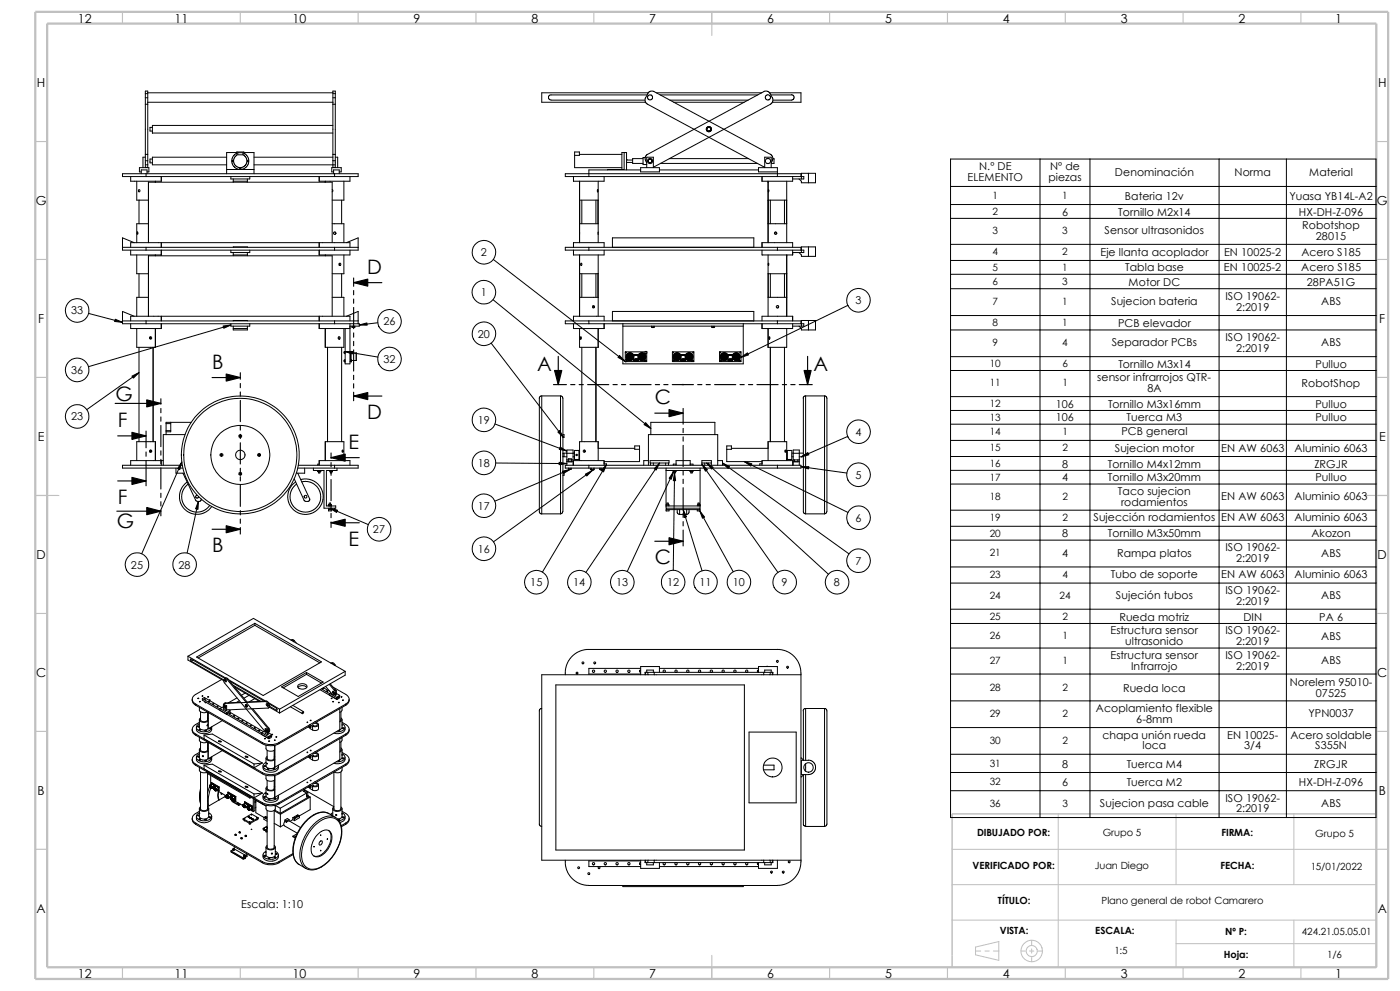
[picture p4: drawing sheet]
<svg xmlns="http://www.w3.org/2000/svg" width="420mm" height="297mm" viewBox="0 0 420 297" stroke-linecap="round" stroke-linejoin="round" font-family="sans-serif">
<defs><g id="words">
<g font-size="6">
<text x="110.1" y="82.1">D</text>
<text x="63.6" y="110.5">B</text>
<text x="161.1" y="111.3">A</text>
<text x="244.1" y="111.3">A</text>
<text x="34.6" y="120.1">G</text>
<text x="110.1" y="125.6">D</text>
<text x="196.4" y="121.2">C</text>
<text x="35.3" y="128">F</text>
<text x="104.6" y="134.5">E</text>
<text x="35.3" y="151">F</text>
<text x="35" y="158.3">G</text>
<text x="63.6" y="165.5">B</text>
<text x="104.6" y="163.5">E</text>
<text x="196.4" y="169.1">C</text>
</g>
<g font-size="3.7">
<text x="23.4" y="6.8">12</text>
<text x="52.4" y="6.8">11</text>
<text x="87.7" y="6.8">10</text>
<text x="124.1" y="6.8">9</text>
<text x="159.4" y="6.8">8</text>
<text x="194.8" y="6.8">7</text>
<text x="230.2" y="6.8">6</text>
<text x="265.5" y="6.8">5</text>
<text x="300.9" y="6.8">4</text>
<text x="336.2" y="6.8">3</text>
<text x="371.6" y="6.8">2</text>
<text x="400.6" y="6.8">1</text>
<text x="11.1" y="26.2">H</text>
<text x="413.4" y="26.2">H</text>
<text x="10.7" y="61.6">G</text>
<text x="413.1" y="61.6">G</text>
<text x="11.4" y="96.9">F</text>
<text x="413.8" y="96.9">F</text>
<text x="11.3" y="132.2">E</text>
<text x="413.7" y="132.2">E</text>
<text x="11" y="167.6">D</text>
<text x="413.3" y="167.6">D</text>
<text x="10.8" y="203">C</text>
<text x="413.1" y="203">C</text>
<text x="11.3" y="238.3">B</text>
<text x="413.6" y="238.3">B</text>
<text x="11" y="273.7">A</text>
<text x="413.3" y="273.7">A</text>
<text x="23.4" y="293.1">12</text>
<text x="52.4" y="293.1">11</text>
<text x="87.7" y="293.1">10</text>
<text x="124.1" y="293.1">9</text>
<text x="159.4" y="293.1">8</text>
<text x="194.8" y="293.1">7</text>
<text x="230.2" y="293.1">6</text>
<text x="265.5" y="293.1">5</text>
<text x="300.9" y="293.1">4</text>
<text x="336.2" y="293.1">3</text>
<text x="371.6" y="293.1">2</text>
<text x="400.6" y="293.1">1</text>
</g>
<g font-size="3.3">
<text x="293.7" y="51.1">N.º DE</text>
<text x="315" y="51.1">Nº de</text>
<text x="334.5" y="52.7">Denominación</text>
<text x="370.3" y="52.7">Norma</text>
<text x="392.8" y="52.7">Material</text>
<text x="290.3" y="54.3">ELEMENTO</text>
<text x="314.5" y="54.3">piezas</text>
<text x="337.5" y="59.8">Bateria 12v</text>
<text x="386.8" y="59.8">Yuasa YB14L-A2</text>
<text x="318.6" y="64.6">6</text>
<text x="335.5" y="64.6">Tornillo M2x14</text>
<text x="389.7" y="64.6">HX-DH-Z-096</text>
<text x="331.3" y="70.3">Sensor ultrasonidos</text>
<text x="390.7" y="68.7">Robotshop</text>
<text x="394.8" y="71.9">28015</text>
<text x="144.3" y="76.8">2</text>
<text x="330.1" y="76.6">Eje llanta acoplador</text>
<text x="367.2" y="76.6">EN 10025-2</text>
<text x="390.4" y="76.6">Acero S185</text>
<text x="337.5" y="81.4">Tabla base</text>
<text x="367.2" y="81.4">EN 10025-2</text>
<text x="390.4" y="81.4">Acero S185</text>
<text x="144.3" y="88.8">1</text>
<text x="338.6" y="85.6">Motor DC</text>
<text x="367.6" y="89.9">ISO 19062-</text>
<text x="392.1" y="85.6">28PA51G</text>
<text x="21.3" y="94.2">33</text>
<text x="256.6" y="91.2">3</text>
<text x="333.3" y="91.5">Sujecion bateria</text>
<text x="370.8" y="93.1">2:2019</text>
<text x="396.4" y="91.5">ABS</text>
<text x="115" y="97.5">26</text>
<text x="143.3" y="101.2">20</text>
<text x="335.4" y="98">PCB elevador</text>
<text x="333.5" y="103.8">Separador PCBs</text>
<text x="367.6" y="102.2">ISO 19062-</text>
<text x="370.8" y="105.4">2:2019</text>
<text x="396.4" y="103.8">ABS</text>
<text x="21.3" y="112.1">36</text>
<text x="115" y="108.8">32</text>
<text x="335.5" y="110.2">Tornillo M3x14</text>
<text x="394.6" y="110.2">Pulluo</text>
<text x="329.2" y="114.3">sensor infrarrojos QTR-</text>
<text x="344.2" y="117.5">8A</text>
<text x="390.4" y="115.9">RobotShop</text>
<text x="316.7" y="122.2">106</text>
<text x="332.4" y="122.2">Tornillo M3x16mm</text>
<text x="394.6" y="122.2">Pulluo</text>
<text x="21.3" y="126">23</text>
<text x="143.3" y="127">19</text>
<text x="256.6" y="130.6">4</text>
<text x="316.7" y="126.3">106</text>
<text x="336.4" y="130.5">PCB general</text>
<text x="338" y="126.3">Tuerca M3</text>
<text x="394.6" y="126.3">Pulluo</text>
<text x="334.4" y="135.3">Sujecion motor</text>
<text x="366.4" y="135.3">EN AW 6063</text>
<text x="388.4" y="135.3">Aluminio 6063</text>
<text x="143.3" y="139.9">18</text>
<text x="256.6" y="143.5">5</text>
<text x="318.6" y="140.1">8</text>
<text x="332.4" y="140.1">Tornillo M4x12mm</text>
<text x="394.3" y="140.1">ZRGJR</text>
<text x="318.6" y="144.3">4</text>
<text x="332.4" y="144.3">Tornillo M3x20mm</text>
<text x="335.4" y="148.3">Taco sujecion</text>
<text x="366.4" y="149.9">EN AW 6063</text>
<text x="388.4" y="149.9">Aluminio 6063</text>
<text x="394.6" y="144.3">Pulluo</text>
<text x="143.3" y="152.8">17</text>
<text x="336.3" y="151.5">rodamientos</text>
<text x="111.9" y="159.9">27</text>
<text x="256.6" y="156.4">6</text>
<text x="318.6" y="161">8</text>
<text x="328" y="156.3">Sujección rodamientos EN AW 6063</text>
<text x="332.4" y="161">Tornillo M3x50mm</text>
<text x="388.4" y="156.3">Aluminio 6063</text>
<text x="393.4" y="161">Akozon</text>
<text x="143.3" y="165.7">16</text>
<text x="318.6" y="166.8">4</text>
<text x="335.1" y="166.8">Rampa platos</text>
<text x="367.6" y="165.2">ISO 19062-</text>
<text x="396.4" y="166.8">ABS</text>
<text x="39.3" y="170.4">25</text>
<text x="53.6" y="170.4">28</text>
<text x="256.6" y="169.2">7</text>
<text x="333.2" y="173.3">Tubo de soporte</text>
<text x="366.3" y="173.3">EN AW 6063</text>
<text x="370.8" y="168.4">2:2019</text>
<text x="388.4" y="173.3">Aluminio 6063</text>
<text x="159.1" y="175.7">15</text>
<text x="172" y="175.7">14</text>
<text x="184.9" y="175.7">13</text>
<text x="200.1" y="175.7">12</text>
<text x="209.8" y="175.7">11</text>
<text x="219.8" y="175.7">10</text>
<text x="234.5" y="175.7">9</text>
<text x="250.2" y="175.7">8</text>
<text x="334.8" y="179.6">Sujeción tubos</text>
<text x="367.6" y="178">ISO 19062-</text>
<text x="396.4" y="179.6">ABS</text>
<text x="335.8" y="186">Rueda motriz</text>
<text x="370.8" y="181.2">2:2019</text>
<text x="373" y="186">DIN</text>
<text x="395.8" y="186">PA 6</text>
<text x="333.1" y="190.2">Estructura sensor</text>
<text x="367.6" y="190.2">ISO 19062-</text>
<text x="396.4" y="191.8">ABS</text>
<text x="333.1" y="197.4">Estructura sensor</text>
<text x="337.6" y="193.4">ultrasonido</text>
<text x="367.6" y="197.4">ISO 19062-</text>
<text x="370.8" y="193.4">2:2019</text>
<text x="339.3" y="200.7">Infrarrojo</text>
<text x="370.8" y="200.7">2:2019</text>
<text x="396.4" y="199.1">ABS</text>
<text x="336.9" y="207.3">Rueda loca</text>
<text x="386.9" y="205.7">Norelem 95010-</text>
<text x="394.8" y="208.9">07525</text>
<text x="328.8" y="213.4">Acoplamiento flexible</text>
<text x="392.5" y="215">YPN0037</text>
<text x="330.7" y="221.4">chapa unión rueda</text>
<text x="340.9" y="216.6">6-8mm</text>
<text x="368.1" y="221.4">EN 10025-</text>
<text x="387.1" y="221.4">Acero soldable</text>
<text x="342.7" y="224.6">loca</text>
<text x="373.3" y="224.6">3/4</text>
<text x="394.5" y="224.6">S355N</text>
<text x="318.6" y="230">8</text>
<text x="338" y="230">Tuerca M4</text>
<text x="394.3" y="230">ZRGJR</text>
<text x="318.6" y="235.5">6</text>
<text x="338" y="235.5">Tuerca M2</text>
<text x="389.7" y="235.5">HX-DH-Z-096</text>
<text x="330" y="241.9">Sujecion pasa cable</text>
<text x="367.6" y="240.3">ISO 19062-</text>
<text x="370.8" y="243.5">2:2019</text>
<text x="396.4" y="241.9">ABS</text>
<text x="72.4" y="272.2">Escala: 1:10</text>
</g>
<g font-size="3">
<text x="297.7" y="59.7">1</text>
<text x="318.7" y="59.7">1</text>
<text x="297.7" y="64.5">2</text>
<text x="297.7" y="70.1">3</text>
<text x="318.7" y="70.1">3</text>
<text x="297.7" y="76.5">4</text>
<text x="318.7" y="76.5">2</text>
<text x="297.7" y="81.2">5</text>
<text x="318.7" y="81.2">1</text>
<text x="297.7" y="85.5">6</text>
<text x="318.7" y="85.5">3</text>
<text x="297.7" y="91.4">7</text>
<text x="318.7" y="91.4">1</text>
<text x="297.7" y="97.8">8</text>
<text x="318.7" y="97.8">1</text>
<text x="297.7" y="103.7">9</text>
<text x="318.7" y="103.7">4</text>
<text x="296.9" y="110.1">10</text>
<text x="318.7" y="110.1">6</text>
<text x="296.9" y="115.8">11</text>
<text x="318.7" y="115.8">1</text>
<text x="296.9" y="122">12</text>
<text x="296.9" y="126.2">13</text>
<text x="296.9" y="130.4">14</text>
<text x="318.7" y="130.4">1</text>
<text x="296.9" y="135.2">15</text>
<text x="318.7" y="135.2">2</text>
<text x="296.9" y="140">16</text>
<text x="296.9" y="144.1">17</text>
<text x="296.9" y="149.8">18</text>
<text x="318.7" y="149.8">2</text>
<text x="296.9" y="156.1">19</text>
<text x="296.9" y="160.9">20</text>
<text x="318.7" y="156.1">2</text>
<text x="296.9" y="166.7">21</text>
<text x="296.9" y="173.1">23</text>
<text x="318.7" y="173.1">4</text>
<text x="296.9" y="179.5">24</text>
<text x="317.8" y="179.5">24</text>
<text x="296.9" y="185.8">25</text>
<text x="318.7" y="185.8">2</text>
<text x="296.9" y="191.6">26</text>
<text x="318.7" y="191.6">1</text>
<text x="296.9" y="198.9">27</text>
<text x="318.7" y="198.9">1</text>
<text x="296.9" y="207.1">28</text>
<text x="318.7" y="207.1">2</text>
<text x="296.9" y="214.9">29</text>
<text x="318.7" y="214.9">2</text>
<text x="296.9" y="222.9">30</text>
<text x="318.7" y="222.9">2</text>
<text x="296.9" y="229.9">31</text>
<text x="296.9" y="235.3">32</text>
<text x="296.9" y="241.8">36</text>
<text x="318.7" y="241.8">3</text>
<text x="293.1" y="250.7">DIBUJADO POR:</text>
<text x="330.8" y="250.7">Grupo 5</text>
<text x="366.4" y="250.7">FIRMA:</text>
<text x="394.6" y="250.7">Grupo 5</text>
<text x="291.8" y="260.4">VERIFICADO POR:</text>
<text x="328.4" y="260.4">Juan Diego</text>
<text x="366.1" y="260.4">FECHA:</text>
<text x="393.2" y="260.6">15/01/2022</text>
<text x="299.4" y="271.1">TÍTULO:</text>
<text x="330.5" y="271.1">Plano general de robot Camarero</text>
<text x="299.9" y="280">VISTA:</text>
<text x="328.6" y="280">ESCALA:</text>
<text x="367.5" y="280.1">Nº P:</text>
<text x="390.5" y="280.1">424.21.05.05.01</text>
<text x="334.3" y="285.8">1:5</text>
<text x="367.1" y="287.1">Hoja:</text>
<text x="398.2" y="287.1">1/6</text>
</g>
</g></defs>
<g fill="none" stroke="#c0c0c0" stroke-width=".3">
<path d="M204.7 115.3h.3M204.7 115.1l.3 .3M204.9 115.1v.3M205 115.1l-.3 .3M285.6 254.6h127.3M317.5 243.9v46M352.8 243.9v21.2M388.2 243.9v21.2M412.9 243.9v46h-127.3M285.6 265.1h127.3M285.6 275.8h127.3M352.8 275.8v14.1"/>
<path d="M388.2 275.8v14.1M292.7 285h1.5M292.7 283.8l6.9-1.6v5.6l-6.9-1.6zM295.5 285h1.3M298 285h1.6M306.3 285h1.3M308.9 285h1.2M309.5 281.8v1.3M309.5 284.4v1.3M309.5 286.9v1.3M311.4 285h1.4M352.8 282.8h60.1"/>
<circle cx="309.5" cy="285" r="3.2"/>
<circle cx="309.5" cy="285" r="1.68"/>
</g>
<g fill="none" stroke="#c0c0c0" stroke-width=".34">
<path d="M36.7 3.6v3.5M72.1 3.6v3.5M107.4 3.6v3.5M142.8 3.6v3.5M178.1 3.6v3.5M213.5 3.6v7M248.9 3.6v3.5M284.2 3.6v3.5M319.6 3.6v3.5M354.9 3.6v3.5M390.3 3.6v3.5M10.6 42.4h3.5"/>
<path d="M412.9 42.4h3.5M10.6 77.8h3.5M412.9 77.8h3.5M10.6 113.1h3.5M412.9 113.1h3.5M10.6 148.5h7.1M409.4 148.5h7M10.6 183.9h3.5M412.9 183.9h3.5M10.6 219.2h3.5M412.9 219.2h3.5M10.6 254.6h3.5"/>
<path d="M412.9 254.6h3.5M36.7 289.9v3.5M72.1 289.9v3.5M107.4 289.9v3.5M142.8 289.9v3.5M178.1 289.9v3.5M213.5 286.3v7.1M248.9 289.9v3.5M284.2 289.9v3.5M319.6 289.9v3.5M354.9 289.9v3.5M390.3 289.9v3.5"/>
</g>
<path d="M412.9 243.9h-127.3v46" fill="none" stroke="#c0c0c0" stroke-width=".47"/>
<path d="M10.6 3.6h405.8v289.8h-405.8zM14.1 7.1h398.8v282.8h-398.8z" fill="none" stroke="#c0c0c0" stroke-width=".68" stroke-linecap="butt"/>
<g fill="none" stroke="#000" stroke-width=".3">
<path d="M43.6 28.1v1.2M43.6 31.2v15.1M43.6 29.3h.7M43.6 31.2h.7M43.6 28.1h.7M43.6 29.3v1.9M44.3 30.6v.6M44.3 27.8v-.5h-.7v.8M44.3 27.8v2.8M44.3 31.2v15.1M44.3 27.8h55.6M44.3 30.6h55.6"/>
<path d="M45.7 38.2h-.7v1.1h.7M99.9 37.6h-54.2v2.3h54.2M99.9 30.6v.6M99.9 27.8v-.5h.7v.8M99.9 27.8v2.8M99.9 31.2v15.1M99.9 29.3h.7M99.9 31.2h.7M99.9 28.1h.7M100.6 29.3v1.9M100.6 28.1v1.2M100.6 31.2v15.1"/>
<path d="M194.1 28.4h-29l-.6 .6 .2 .7 .6 .3h28.2M194.5 27.8h-32v2.8h31.2M196.8 27.8h31.7M198 28.4h29.3M201 30h23.5M202.1 30.6h21.2M230.8 27.8h9.5v2.8h-8.6M231.2 28.4h6.2M231.7 29.3l.1 1.1-.7 .8-35.1 18.9M231.7 29.3l-1.1-1.8-.5-.2-1 .1-35 18.9-.6 1.1 .5 1.4M237.4 28.4l.5 .1 .4 .7-.2 .4-.4 .4h-5.8M39.2 52.9v1.4h9.2v-1.4"/>
<path d="M41 54.3v5.7h3.5M41.7 60v7.1M42.4 51.5h-.6v-1.3h2.9v1.3h-.6M42.4 52.1v-1.2h1.7v1.2M43.6 49.4h.7M43.6 47.1h-.7v3.1M43.6 46.3h.7M43.6 48.2h.7M43.6 48.2v2M43.6 46.3v1.9M43.8 52.1h-7.1v.8h7.1M43.8 52.1v.8"/>
<path d="M43.8 52.1h56.6M43.8 52.9h56.6M44.3 46.3v1.9M44.3 49.4v.8h-.7M44.3 48.2v1.2M45.7 47.7h-.7v1.1h.7M46.6 54.3v.3M68 47.1h-22.3v2.3h22.3M68 50.8h8.2M69.3 52.9v.7h5.6v-.7M70 48.1v.3M70 53.6v1"/>
<path d="M70 54.3h4.2M71 46.5l-.6 .7-.3 .6v.9l.4 .8 .5 .5 .9 .2 1.4-.4 .6-.7 .2-1-.4-1-.5-.5v-1h-2.2v1M71 45.7h-3v6.4M71 45.9l-.6 .4-.7 .9-.1 1.7 .8 1.3 .9 .5 .8 .1 1.6-.6 .9-1.4v-.8l-.3-1.1-1.1-1M71.3 45.8h1.6v.6h-1.6zM73.2 45.7h3v6.4M74.2 48.1v.3M74.2 53.6v1M76.2 49.4h24.4M76.2 47.1h23.7M95.8 52.9v1.4h9.2v-1.4M97.6 54.3v.3"/>
<path d="M99.7 56.9l.2 .1-.2 .5M99.9 48.2v2h.7M99.9 46.3h.7M99.9 48.2h.7M99.9 46.3v1.9M100.1 51.5h-.6v-1.3h2.9v1.3h-.6M100.1 52.1v-1.2h1.7v1.2M100.4 52.1h7v.8h-7M100.4 52.1v.8M100.6 46.3v1.9M100.6 47.1h.7v3.1M100.6 48.2v2"/>
<path d="M102.5 60v7.1M103.2 54.3v5.7h-3.5M172 52.9v1.4h9.2v-1.4M172.4 46.6v3.6h14.2M172.4 45.6h1.4v1h-1.4zM173.8 46.3h12.8M173.9 60h5.6M173.9 54.6h.1M173.9 54.3v18.4M173.9 60v7.1M174.5 60v7.1M176.7 52.9h56.5"/>
<path d="M178.8 60v7.1M179.3 56.8v.7zM179.4 60v7.1M179.5 54.3v18.4M186.6 50.8v-5.1h1.4v5.2M187.2 45.7v5.1l-4.9 .1M188 47.8l1.8 .2M188 48.7h1.8M192.2 50.2h5.6v1.3h-5.6zM192.2 50.9h-15.5v2M192.9 47.5h-3.1v1.5h3.1M193.5 47.2h-.6v2.1h1.1"/>
<path d="M194 50.2v-3.1h2v3.1M197.8 50.9h29.7M198.2 49h29M200.8 47.5h23.8M228.6 52.9v1.4h9.2v-1.4M229.4 50.2v-3.1h2v3.1M230 47.5h.7M230 49h.7M230.4 60h5.6M230.4 54.6h.1M230.4 54.3v18.4M230.5 60v7.1"/>
<path d="M230.5 56.9l.2 .2-.2 .4zM231.1 60v7.1M231.1 46.3l-35.1-19h-.8l-.7 .4-1 1.8v.9l.6 .8 35.3 18.9M231.1 46.2l.5 .5 .3 .7-.5 1.4M231.9 47.5h.3v1.5h-.8M233.2 52.9h7.1M233.2 51.5h-5.7v-1.3h5.7v2.7M235.3 60v7.1M236 60v7.1M236 54.3v18.4M239.7 53.6l.7 .7v.5h2.1M240.3 52.9v-.8h-70.7v.8h7.1"/>
<path d="M240.3 52.9h.8v.7h-3.3M242.5 51.9h2.1v2.9h-2.1M242.5 51.9h-2.1v1.7M242.5 51.9v2.9M285.2 47.7h127.6v197.3h-127.6zM285.2 55.9h127.6M312 47.7v197.3M327 47.7v197.3M365.7 47.7v197.3M385.9 47.7v197.3M36.7 74.1h7.1M39.2 74.1v-1.4h65.8v1.4"/>
<path d="M39.2 75v1.4h9.2M40.3 72.7l-3.6-1.4v3.7h7.1M41 76.4v5.6h3.5M41.1 69.6l.3 .3-.2 .3zM43.8 74.1v.9M43.8 75h56.6M43.8 74.1h56.6M44.5 67.1h-3.5v5.6M44.5 72.7v-18.1h55.2v18.1M46.6 76.4v.3M48.4 72.7v1.4M48.4 75v1.4"/>
<path d="M48.4 76.4h.1M69.3 75v.7h5.6v-.7M70 74.1h4.2M70 75.7v1M70 76.4h4.2M74.2 75.7v1M95.8 75v1.4h9.2v-1.4M95.8 72.7v1.4M97.6 76.4v.3M99.7 67.1h3.5v5.6M100.4 74.1h7M100.4 69.6l.4 .3"/>
<path d="M100.4 74.1v.9M100.8 69.9l-.4 .3M101.8 79v.5M103.2 76.4v5.6h-3.5M103.9 72.7l3.5-1.4v3.7h-7M148 77.8l39.5 30.4M172 75v1.4h9.2v-1.4M172 74.1v-1.4h9.2v1.4M173.9 69.9v.3M173.9 69.7v.2M173.9 69.6v.3M173.9 76.7h.1"/>
<path d="M173.9 76.4v18.4M173.9 67.1h5.6M174.3 78.9l.3 .3-.2 .4-.2-.3zM176.7 75h56.5M176.7 74.1h56.5M176.7 74.1v.9M176.7 74.1h-7.1v.9h7.1M179.5 76.4v18.4M179.5 69.6v.6M183.7 74.1v-2.8h42.4v2.8M228.6 74.1v-1.4h9.2v1.4M228.6 75v1.4h9.2v-1.4"/>
<path d="M230.4 76.4v18.4M230.4 67.1h5.6M230.5 78.9l.1 .1-.1 .6zM232.7 69.6a.34 .34 0 0 0-.3 .3 .34 .34 0 0 0 .3 .3M233.2 75h7.1M233.2 74.1v.9M233.2 74.1h7.1v.9M236 76.7h.1M236 76.4v18.4M239.7 75.7l.7 .7v.4h2.1M240.3 75h.8v.7h-3.3M242.5 74h2.1v2.8h-2.1"/>
<path d="M242.5 74h-2.1v1.7M242.5 74v2.8M285.2 61.3h127.6M285.2 65.4h127.6M285.2 73.2h127.6M285.2 78.1h127.6M26.6 93.9l10.1 2.7M36.7 96.2h7.1M39.2 97v1.5h9.2v-1.5M39.2 96.2v-1.4h65.8v1.4M40.3 94.8l-3.6-1.5v3.7h7.1M41 98.5v5.6h5.6v-5.6"/>
<path d="M41.7 82v7.1M43.8 96.2v.8M43.8 96.2h56.6M43.8 97h56.6M44.5 89.1h-3.5v5.7M44.5 94.8v-18.1h55.2v18.1M48.4 94.8v1.4M69.3 97v.7h5.6v-.7M69.3 97.4l-42.8 12.5M70 96.2h4.2M70 97.7v1.2h4.2v-1.2M70 98.5h4.2"/>
<path d="M95.8 97v1.5h9.2M95.8 94.8v1.4M97.6 98.5v5.6h5.6v-5.6M99.7 89.1h3.5v5.7M100.4 96.2h7M100.4 96.2v.8M100.4 97h7M102.5 82v7.1M103.9 94.8l3.5-1.5v3.7M105 97v12.1h-1.5v-10.6M105.6 97.7v.4h.9v-.4M105.8 97.7v.5h.5v-.5"/>
<path d="M107.4 97h.4v.7h-2.8M113.3 96.7l-5.5 .7M147.9 89.8l47.3 38.6M172 96.2v-1.4h9.2v1.4M172 97v1.5h9.2v-1.5M173.9 82h5.6M173.9 98.5v5.6h5.6v-5.6M173.9 89.1h5.6M173.9 82v7.1M174.5 82v7.1M176.7 96.2h56.5M176.7 97h56.5"/>
<path d="M176.7 96.2v.8M176.7 96.2h-7.1v.8h7.1M177.9 91.7v.5M178.8 82v7.1M179.4 82v7.1M183.7 96.2v-2.9h42.4v2.9M186.9 97.7h36.1M186.9 97v12.1h36.1v-12.1M195.5 97.7v.4h.8v-.4M195.7 98.1l.4 .1M196 97.7v.4M196.1 98.2h.1"/>
<path d="M196.1 98.1v.1M213.5 97.7v.4h.9v-.4M213.6 97.7v.4M213.7 98.1l.5 .1M214 97.7v.4M214.2 98.2h.1M214.2 98.1v.1M228.6 97v1.5h9.2v-1.5M228.6 96.2v-1.4h9.2v1.4M230.4 98.5v5.6h5.6v-5.6M230.4 82h5.6M230.4 89.1h5.6"/>
<path d="M230.5 82v7.1M231.1 82v7.1M233.2 97h7.1M233.2 91.6a.34 .34 0 0 1 .4 .3 .34 .34 0 0 1-.4 .4M233.2 96.2v.8M233.2 96.2h7.1v.8M235.3 82v7.1M236 82v7.1M239.7 97.7l.7 .8v.4h2.1M240.3 97h.8v.7h-3.3M242.5 96.1h2.1v2.8h-2.1M242.5 96.1h-2.1v1.6"/>
<path d="M242.5 96.1v2.8M254.3 91.5l-32 15.6M285.2 98.9h127.6M285.2 82.2h127.6M285.2 86.5h127.6M285.2 94.6h127.6M41.7 104.1v28.3M41.7 111.7l-15.7 11.1M44.9 101.1v.3M45 101v.5M45 101v.6M45.9 104.1v28.3"/>
<path d="M98.3 104.1v28.3M101.6 101v.6M102.5 104.1v28.3M103.4 105.5l-.2 .3h.2M103.4 108h-.2l.2 .3M103.4 105.7h.1M103.4 105.4h.1M103.4 108.2h.1M103.5 105.4l9.9 1.6M103.5 107.9h-.1v.6l.1-.1M103.5 105.4h-.1v.6h.1M105 105.5h.2"/>
<path d="M105 108.4h.2M105.2 105.5l.2-.2v.5M105.2 105.5v3h.2v-.7h-.2v-2.1M105.2 105.7h.1M105.3 105.8h-.1M105.3 105.8v2M105.3 105.8h1.5M105.4 108h1.4M106.9 105.8h.1M106.8 105.8v2.2M106.9 105.8v2.2M106.8 108h.1"/>
<path d="M147.3 102.8l21.7 28.3M162.5 118.7h5.6M162.5 118.7l-.5 .1-.2 .6v34.1l.7 .6M162.5 118.7v35.3M168.1 118.7l.6 .1 .2 .6v33.9M168.1 118.7v35.3M174.2 100.9l.2 .3-.2 .4-.1-.1zM174.5 104.1v28.3M178.8 104.1v28.3M187.9 107.9h.3l-.1 .2M188.1 108.2l-.1 .1M188.1 106.9l.1 .2"/>
<path d="M188.1 106.8h1.8M188.1 106.8l1.8 .1M188.2 106.7l-.1 .1M188.2 106.7h1.6M188.2 106.6l1.6 .1M188.2 107.1h1.6M188.2 106.8h1.6M188.2 107h1.6M188.2 106.7v.4M188.2 106.7h.1M188.2 107.1h.1M188.2 106.6h1.6"/>
<path d="M188.2 107.2h1.6M188.3 107.4h.1M188.2 106.6h.1M188.2 106.5h1.5v.9h-1.4M188.2 107.3h.1M188.3 106.5h1.4M188.3 106.5v.9M188.3 106.4h1.4M188.3 107.4h1.4M188.3 107.5h.1M188.3 106.4h.1M188.3 107h.1"/>
<path d="M188.3 106.8h.1M188.3 106.4v1.1M188.4 107.1v.1M188.4 106.3h1.2v1.2h-1.2M188.4 106.3v1.2M188.4 106.6h.1M188.5 107.3l.2 .2M188.5 107.6l.1 .1M188.5 106.5v.1M188.5 106.2l.1 1.5M188.6 106.8h.1M188.6 107h.1"/>
<path d="M188.6 106.2h.8v1.5l-.1-1.5M188.6 106.1l-.1 .1M188.6 107.1l.1 .1M188.6 106.1h.8M188.6 106.4h.1M188.6 106.2v1.5M188.6 106.1h.1M188.6 107.7h.1M188.7 106.6l-.1 .1M188.8 107.5h.1M188.8 106.3h.1M188.8 107.3h.1"/>
<path d="M188.8 107.7h.4M188.8 106.1v1.6M188.8 106.5v.1M188.9 106.3h-.1M188.9 106.1v1.6h-.1M189 107.7h.2M189 106.5h-.2M189 106.1v1.6M189 106l.2 .1M189.1 106l-.3 .1M189.1 106.5l.1 .1M189.1 106.3h.1"/>
<path d="M189.1 106.1v1.6M189.2 106.6h.1M189.2 106.1v1.6M189.2 106.1h.1M189.2 107.7h.1M189.3 107.2l-.2 .1M189.3 107.4l-.2 .1M189.3 106.1h.1M189.4 106.7h.1M189.4 106.4h.1M189.4 106.1v1.6h-.8M189.4 107.1h.1"/>
<path d="M189.4 107h.1M189.4 106.8h.1M189.4 107.4h.1M189.4 106.5l.2 .2M189.6 106.8h.1M189.6 107h.1M189.6 107.1l-.2 .3M189.7 106.4v1M189.7 106.6h.1M189.8 107.1h-1.6M189.8 106.6v.1M189.8 107.2h.1"/>
<path d="M189.8 106.7v.4M189.8 106.7v.1M189.8 106.9v.2M190.2 108.1h.1M190.2 107.9h.1M190.2 108.1l.1 .1M190.2 106.3v.2zM190.2 108.1v.1M190.2 108.2h.1M190.2 107.7h.1M190.2 107.8l.1 .1M190.2 106.4h.1"/>
<path d="M190.2 107.8h.1M190.3 108.1h.1M190.3 107.9h.1M190.3 107.7h.1M190.3 107.8h.1M190.3 108.1v.1M190.3 108.1h-.1M190.3 106.3h.1M190.3 106.5h.1M190.3 106.3l.1 .2M190.3 107.8v.1M190.5 106.3h.1"/>
<path d="M190.5 106.3v.2M190.5 108.1h.1M190.5 106.5h.1M190.5 107.8h.1M190.5 108h.1M190.5 108.1l.2 .1M190.5 108.1h.2M190.5 108.1v.1M190.6 107.7h.1M190.6 108.1h.1M190.6 108.2h.1M190.6 107.8h.1"/>
<path d="M190.6 107.9h.1M190.6 107.8l.1 .1M190.6 108.1v.1M190.7 107.7h.1M190.7 108.1h-.2M190.7 108.1h.1M190.7 107.7h-.1M190.7 106.5h.1M190.7 107.7l-.1 .1M190.8 106.5h.1M190.7 107.9l-.2 .1M190.8 106.4h.1"/>
<path d="M190.8 106.4v.1M190.8 106.3v.2M190.8 106.3h.1M190.8 106.3h-.1M190.9 108.1h.1M190.9 107.9l.2 .1zM190.9 106.3v.2v-.2M190.9 107.8h.2M190.9 108.1h.2M190.9 106.4l.1 .1M191 107.7h.1M190.9 108.1l.2 .1"/>
<path d="M190.9 107.9h.1M190.9 108.1v.1M190.9 106.4h.1M190.9 107.6l.1 .1M191 108.2h.1M191 106.4l.1 .1M191 106.3h.1M191 107.7v.1M191 107.7h-.1M191 107.8h.1M191 107.8v.1M191 107.6v.1"/>
<path d="M191 106.3h-.2M191 108.1h.1M191 107.9h.1M191 107.6h.1M191 108.1v.1M191 106.5h.1M191 106.3v.1M191.1 107.8h.1M191.1 107.6h.1M191.1 107.6h-.2M191.1 108.1h-.2M191.1 106.4v.1"/>
<path d="M191.1 106.3v.2M191.1 106.3v.1M191.2 106.4h.2M191.3 108.1h.1M191.3 107.9h.1M191.3 107.7h.1M191.3 108.1l.1 .1M191.3 107.9v.1M191.3 107.8h.1M191.3 106.3v.1M191.3 106.3l-.1 .1M191.3 108.2h.1"/>
<path d="M191.3 108.1v.1M191.3 106.3h.1M191.3 106.5h.1M191.3 106.3v.2M191.4 108.1h-.1M191.4 108.1h.1M191.4 107.9h.1M191.4 107.7h-.1M191.4 108.1l-.1 .1M191.4 107.7v.1M191.4 108.1v.1M191.4 107.9l-.1 .1"/>
<path d="M191.7 106.9l.1 .2M191.7 106.8h1.8M191.7 106.9h1.8M191.7 106.8v.1M191.8 106.7h.1M191.8 107.1h.1M191.8 106.7l-.1 .1M191.8 106.7h1.6M191.8 106.6h1.6M191.8 107.1h1.6M191.8 106.8h1.6M191.8 107h1.6"/>
<path d="M191.8 106.7v.4M191.8 107.2h1.6M191.8 106.6h.1M191.8 106.5h1.5M191.8 107.3h.1M191.9 107.4h.1M191.9 107.4h1.4M191.9 106.5h1.4M191.9 106.5v.9M191.9 106.4h1.4M191.9 107h.1M191.9 106.4v1.1"/>
<path d="M191.9 107.5h.1M191.9 106.4h.1M192 106.8h-.1M192 107.1v.1M192 106.6h.1M192 106.3h1.2v1.3l-1.2-.1M192 106.3v1.2M192.1 107.3l.2 .2M192.1 106.5v.1M192.1 106.2l.1 1.5M192.1 107.6l.1 .1M192.2 107h.1"/>
<path d="M192.2 107.7h.8M192.2 106.2h.8M192.2 106.1l-.1 .1M192.2 106.8h.1M192.2 107.1l.1 .1M192.2 106.1h.8M192.2 106.1h.1M192.2 107.7h.1M192.2 106.2v1.5M192.2 106.4h.1M192.3 106.6l-.1 .1M192.4 107.5h.1"/>
<path d="M192.4 107.3h.1M192.4 107.7h.4M192.4 106.1v1.6M192.5 106.3h-.1M192.5 106.1v1.6h-.1M192.6 107.7h.2M192.6 106.5l-.2 .1M192.6 106.1v1.6M192.6 106l.2 .1M192.7 106.5l.2 .1M192.7 106.3h.1M192.7 106l-.3 .1"/>
<path d="M192.7 106.1v1.6M192.8 106.1h.1M192.8 107.7h.1M192.8 106.1v1.6M192.9 107.2l-.2 .1M192.9 106.1h.1M192.9 107.4l-.2 .1M192.9 106.2v1.5l.1-1.5M193 106.7h.1M193 106.4h.1M193 107.1h.1M193 107h.1"/>
<path d="M193 106.8h.1M193 106.1v.1M193 107.6v.1M193 106.5l.2 .2M193 106.2v1.5M193.2 107h.1M193.2 107.1l-.2 .3M193.3 106.4v1M193.3 107.3v.1M193.3 106.5v.9M193.4 107.9l.2 .1v.3l-.1-.2-.1 .2zM193.4 106.6h.1"/>
<path d="M193.4 107.2h.1M193.4 106.7v.1M193.4 106.9v.2M193.4 107.1h.1M193.4 107.9l.1 .1zM193.4 106.7v.4M193.5 105.5h-5.9v2.4M194 105.9v2.5h-6M201.7 105.5h6.5v2.9h-6.5zM202.1 107.9h.2l-.1 .4zM202.3 106.8l1.7 .1v.2M202.3 106.9v.2h1.7"/>
<path d="M202.3 106.7h.1M202.3 107.1h.1M202.3 106.7v.1M202.3 106.7h1.7M202.3 106.6l1.7 .1M202.3 106.8h1.7M202.3 107h1.7M202.4 106.6h.1M202.4 107.3h.1M202.4 106.6h1.5M202.4 107.2h1.5M202.4 107.4h1.4"/>
<path d="M202.5 107h.1M202.5 106.8h.1M202.5 107.1l.1 .1M202.6 106.6h-.1M202.6 106.3h1.1v1.2M202.6 107.5h1.1M202.6 106.3v1.2M202.6 107.5v.1M202.6 106.2v.1M202.6 107.3v.1M202.6 106.5v.1M202.6 106.2l.1 1.5"/>
<path d="M202.6 106.2h1M202.7 106.8h.1M202.7 107h.1M202.7 107.4l.2 .1M202.7 107.7h.8M202.8 106.7h.1M202.8 107.1h.1M202.8 107.2l.1 .1M202.8 106.2v1.5M202.8 106.4h-.1M202.8 106.1h.1M202.8 107.7h.1"/>
<path d="M202.9 106.1v1.6M202.9 106.1h.1M202.9 107.7h.1M202.9 106.3h.1M202.9 107.7h.4M202.9 107.7h.2M202.9 106.1h.4v1.6M202.9 106.5l-.1 .1M203 106.5l.3 .1M203 106.1v1.6M203 106.3h.1M203.1 106.1v1.6"/>
<path d="M203.2 106.1v1.6h.1M203.2 106.3h.1M203.2 106.1v1.6M203.3 106.5l.2 .1M203.3 106.3h.1M203.4 106.1h.1M203.4 107.7h.1M203.4 107.5h-.1M203.4 106.1v1.6M203.4 107.4v.1M203.5 107.7h.1M203.5 107.2l-.2 .1"/>
<path d="M203.5 106.2v1.5M203.5 106.1h.1M203.5 106.7h.1M203.5 107.1h.1M203.5 106.4h.1M203.5 107h.1M203.5 106.8h.1M203.5 106.2h-.8v1.5M203.6 106.5l.2 .2M203.6 107.6h.1M203.7 107.5h.1M203.8 106.3h.1"/>
<path d="M203.8 107h.1M203.8 107.1l-.3 .3M203.8 106.4v1.1M203.8 107.4h.1M203.8 106.4h-1.4l.1 1.1 1.3-.1M203.8 106.5h-1.4v.9M203.8 106.5v.9M203.9 107.3h.1M203.9 106.5l-1.5-.1v1M203.9 106.6h.1M203.9 106.6l.1 .1M203.9 107.2h.1"/>
<path d="M203.9 107.1h-1.6M204 106.7v.4M204 106.7v.1h-1.7M204.3 108.1h.1M204.3 108.1h.2M204.3 107.9h.1M204.3 108.1l.2 .1M204.4 107.9h.1M204.3 108.1v.1M204.3 106.3h.1M204.3 106.5h.1M204.3 107.9h.2"/>
<path d="M204.4 108.2h.1M204.4 108.1h.1M204.4 107.8h.1M204.4 106.3l-.1 .2M204.4 106.4h.1M204.5 107.8h.1M204.4 107.7h.1M204.4 108.1v.1M204.5 107.8l-.1 .1M204.5 107.7h-.1M204.5 108.1h-.2M204.5 107.8h-.1"/>
<path d="M204.5 107.7h.1M204.5 106.3v.2zM204.5 107.9h.1M204.6 106.3v.2M204.6 106.3h.1M204.7 108.1h.1M204.7 107.8h.1M204.7 108.1l.1 .1M204.7 107.7h.1M204.7 108.2h.1M204.8 108.1h.1M204.8 107.8h.1"/>
<path d="M204.8 107.9h.1M204.7 107.8l.2 .1M204.7 107.9h.2M204.7 108.1v.1M204.7 106.3h.1M204.7 107.7h.2M204.8 107.7h.1M204.8 107.7h-.1M204.8 108.1h-.1M204.8 106.4l.1 .1M204.8 106.4l-.2 .1M204.8 108.1l-.1 .1"/>
<path d="M204.8 108.1v.1M204.9 106.3v.1M204.9 106.4h.1M204.9 106.5h-.3M204.9 107.7l-.2 .1M204.9 106.3l.1 .1M204.9 106.3h.1M205 106.3h.1M204.9 106.4v.1M205 106.4l-.1 .1M205 108.1h.1M205 107.9l.2 .1z"/>
<path d="M205 106.3v.2M205 107.8h.2M205 106.5h.1M205 108.1h.2M205.1 108.1h.1M205.1 107.7h.1M205.1 107.9h.1M205.1 108.1l.1 .1M205.1 108.1v.1M205.1 108.2h.1M205.1 106.4h.1M205.1 106.3h.1"/>
<path d="M205.1 107.8h.1M205.1 107.7v.1M205.1 106.3h-.1M205.1 107.6h.1M205.2 106.4l.1 .1M205.2 107.8h.1M205.2 107.8l-.1 .1M205.2 108.1h-.2M205.3 106.3v.1M205.3 106.3l.1 .1M205.3 106.3l-.1 .1M205.3 106.4v.1"/>
<path d="M205.4 106.4l-.1 .1M205.4 107.9h.1M205.4 108.1h.1M205.4 107.9l.1 .1M205.4 108.1l.1 .1M205.4 108.1v.1M205.4 107.7h.1M205.4 108.2h.1M205.4 107.8l.1 .1M205.4 107.8h.1M205.5 107.7l-.1 .1M205.5 107.7h.1"/>
<path d="M205.5 107.7h-.1M205.5 108.1v.1M205.5 108.1h-.1M205.5 108h.1M205.5 108.1h.1M205.5 107.9h.1M205.5 107.7v.1M205.6 107.7h-.2M205.6 106.4h-.2v-.1v.1M205.6 107.8l-.2 .1M205.9 106.9v.2M205.9 106.8h1.7"/>
<path d="M205.9 106.9h1.7M205.9 106.8v.1M205.9 106.7v.4M205.9 106.7h1.7M205.9 106.6h1.7M205.9 107.1h1.7M205.9 107h1.7M205.9 106.7h.1M205.9 107.1h.1M205.9 106.7v.1M206 106.6h1.5M206 107.2h1.5"/>
<path d="M206 106.6h.1M206 107.3h.1M206 106.5h1.5M206 107.4h.1M206 107.4h1.5M206 106.5v.9M206.1 107h.1M206.1 106.3l1.3 .1M206.1 106.4v1.1M206.1 107.4h1.3M206.1 106.4h.1M206.1 107.5h.1"/>
<path d="M206.1 106.8h.1M206.2 107.1v.3M206.2 107.5v-1.3l1.1 .1v1.2M206.2 107.5h1.1M206.2 107.6h.1M206.2 106.5v.1M206.3 107h.1M206.3 107.4l.3 .1M206.3 106.2v1.5M206.3 107.7h.9M206.3 106.2h.9M206.3 107.7h.1"/>
<path d="M206.3 106.7l.4-.2 .4 .2M206.3 106.8h.1M206.3 107.1l.3 .2M206.4 106.1h.1M206.4 107.7h.1M206.4 106.4h-.1M206.4 106.2v1.5M206.5 107.7h.1M206.5 106.1h.1M206.5 106.1v1.6M206.5 107.7h.2M206.5 106.3h.1"/>
<path d="M206.5 107.7h.4M206.5 106.1h.4v1.6M206.6 106.1v1.6M206.6 106.3h.1M206.7 106.1v1.6M206.8 106.1v1.6h.1M206.8 106.3h.2M207 106.1v1.6M207 106.1h.1M207 107.7h.1M207.1 107.7h.1M207.1 106.1h.1"/>
<path d="M207.1 106.2v1.5M207.1 106.4h.1M207.1 107.1l-.2 .2M207.1 107h.1M207.1 106.8h.1M207.2 107.6h.1M207.2 106.5l.1 .2M207.2 106.2v1.5M207.3 107.5h.1M207.3 106.8h.1M207.3 107h.1M207.3 107.1l-.4 .4"/>
<path d="M207.3 106.4v1.1M207.3 106.3h.1M207.4 107.4h.1M207.5 106.5v.9M207.5 107.3h.1M207.5 106.6h.1M207.5 107.2h.1M207.5 107.9l.3 .1v.3l-.2-.2-.1 .2zM207.6 108h.1M207.6 108.1h.1M207.6 106.7v.4M207.6 107.9v.1"/>
<path d="M207.6 107.9h.1M207.6 106.6h.1M207.6 106.7v.1M207.6 107.1h.1M207.6 106.9v.2M215.9 105.5h6.4v2.9h-6.4zM216.2 107.9h.3l-.1 .4zM216.4 106.9l.1 .2M216.4 106.8h1.7M216.4 106.9h1.7M216.5 106.7h.1M216.5 107.1h.1"/>
<path d="M216.5 106.7l-.1 .1M216.5 106.7h1.6M216.5 106.6l1.6 .1M216.5 107.1h1.6M216.5 106.8h1.6M216.5 107h1.6M216.5 106.7v.4M216.5 106.6h1.6M216.5 107.2h1.6M216.5 106.6h.1M216.5 106.5h1.5v.9h-1.5M216.5 107.3h.1"/>
<path d="M216.5 107.4h.1M216.5 106.5h1.5M216.5 106.5v.9M216.6 107.5h.1M216.6 106.4h.1M216.6 106.4h1.4M216.6 107.4h1.4M216.6 106.4v1.1M216.7 107.1v.1M216.7 106.8h-.1M216.7 106.3v1.2M216.7 106.6h.1"/>
<path d="M216.7 106.3h1.1v1.2h-1.1M216.7 107.3l.3 .2M216.8 106.5l-.1 .1M216.8 106.2v1.5M216.8 107.6l.1 .1M216.8 107h.1M216.8 106.2h.8v1.5v-1.5M216.9 106.8h-.1M216.9 107.1l.1 .1M216.9 106.1h.8M216.9 106.1l-.1 .1M216.9 106.1h.1"/>
<path d="M216.9 107.7h.1M216.9 106.4h-.1M216.9 106.2v1.5M217 106.6l-.1 .1M217 106.1v1.6M217 107.5h.1M217 107.3h.1M217 107.7h.5M217.1 106.1v1.6M217.2 106.3h-.2M217.2 106.1v1.6h-.2M217.3 107.7h.2"/>
<path d="M217.3 106.5l-.3 .1M217.3 106.1v1.6M217.3 106l.2 .1M217.3 106l-.3 .1M217.3 106.5l.2 .1M217.3 106.3h.1M217.4 106.3h.1M217.4 106.5l.1 .1M217.4 106.1v1.6M217.5 106.1h.1M217.5 107.7h.1M217.5 106.6h.1"/>
<path d="M217.5 106.1v1.6M217.6 107.2l-.2 .1M217.6 107.4l-.2 .1M217.6 106.1h.1M217.6 106.7h.1M217.6 106.4h.1M217.7 107.1h-.1M217.7 107h.1M217.7 106.8h.1M217.7 107.4h-.1M217.7 106.1v1.6h-.9M217.7 106.5l.2 .2"/>
<path d="M217.9 106.8h.1M217.9 107h.1M217.9 107.1l-.2 .3M217.9 106.4v1M218.1 107.1h.1M218.1 106.6h.1M218.1 107.2h.1M218.1 106.7v.1M218.1 106.9v.2M218.1 106.7v.4M218.4 108.1h.2M218.4 108.1h.1"/>
<path d="M218.5 108.1h.1M218.5 107.9h.1M218.5 108.1l.1 .1M218.5 106.3v.2zM218.5 108.2h.1M218.6 108.1h.1M218.5 107.7h.1M218.5 107.8h.1M218.5 106.4h.1M218.6 107.9h.1M218.6 107.7h.1M218.6 107.8h.1"/>
<path d="M218.6 108.1v.1M218.6 108.1l-.1 .1M218.6 106.3h.1M218.6 106.5h.1M218.6 106.3l.1 .2M218.6 107.8v.1M218.6 108.1h-.2M218.8 106.3v.2M218.8 106.3h.1M218.8 108.1h.2M218.8 108.1h.1M218.8 107.8h.1"/>
<path d="M218.8 108h.1M218.8 108.1l.1 .1M218.8 108.1v.1M218.9 108.2h.1M218.9 108.1h.1M218.9 107.7h.1M218.9 107.8h.1M218.9 107.8v.1M218.8 106.5h.1M218.9 107.8l.1 .1M218.9 106.3h.1M218.9 108.1v.1"/>
<path d="M219 106.5h.1M219 107.7h-.1M219 107.9l-.2 .1M219 108.1h-.2M219 106.4v.1M219 106.3h.1M219 107.7l-.1 .1M219.1 106.3h.1M219.1 106.3h-.1M219.1 106.4l-.1 .1M219.1 106.3l-.1 .1M219.2 108.1h.1"/>
<path d="M219.2 106.3v.2v-.2M219.2 107.8h.2M219.2 107.6l.1 .1M219.2 106.4l.1 .1M219.2 107.7h.1M219.2 107.9l.1 .1zM219.2 108.1l.1 .1M219.2 108.1v.1M219.2 106.4h.1M219.2 106.3h.1M219.2 108.2h.1M219.2 107.7l.1 .1"/>
<path d="M219.2 107.8h.1M219.2 107.8l.1 .1M219.2 107.6h.1M219.2 107.7v.1M219.2 106.3h-.1M219.3 106.3l-.1 .1M219.3 108.1h.1M219.3 107.7h-.1M219.3 107.8h.1M219.3 107.9h.1M219.3 107.6h.1M219.3 108.1v.1"/>
<path d="M219.3 106.5h.1M219.3 107.6h-.1M219.3 108.1h-.1M219.3 106.4l.1 .1M219.4 107.7h-.2M219.4 106.3v.2M219.4 106.3l-.1 .1M219.5 106.4h.2M219.5 107.9h.2M219.5 108.1h.1M219.5 108.1l.2 .1M219.5 107.7h.2"/>
<path d="M219.5 108.1h.2M219.5 107.9l.1 .1M219.6 106.3l-.1 .1M219.6 108.2h.1M219.6 108.1h.1M219.6 107.8h.1M219.6 107.9h-.1M219.6 107.7h.1M219.6 108.1v.1M219.6 106.3h.1M219.6 106.5h.1M219.6 106.3v.2"/>
<path d="M219.6 107.9h.1M219.7 108.1h.1M219.7 107.9h.1M219.7 107.7h.1M219.7 107.7h-.1M219.7 108.1l-.2 .1M219.7 107.7v.1M219.7 108.1v.1M219.7 108.1h-.2M219.7 107.9l-.1 .1M219.7 107.8l-.2 .1M220 106.9v.2"/>
<path d="M220 106.8h1.8M220 106.9h1.8M220 106.8v.1M220 106.7h1.7M220 106.6h1.7M220 107.1h1.7M220 106.8h1.7M220 107h1.7M220 106.7v.4M220 107.1h.1M220 106.7h.1M220 106.7v.1"/>
<path d="M220.1 107.3h.1M220.1 106.6h.1M220.1 106.6h1.6M220.1 107.2h1.6M220.1 107.4h1.5M220.1 106.5h1.5M220.1 106.5v.9M220.1 107.4h.1M220.2 107.5h.1M220.2 106.4h.1M220.2 107h.1M220.2 106.3l1.4 .1"/>
<path d="M220.2 107.4h1.4M220.2 106.4v1.1M220.3 106.8h-.1M220.3 106.3v1.2M220.3 107.1v.1M220.3 106.6h.1M220.3 107.5h1.2M220.3 106.3h1.2M220.3 107.3l.3 .2M220.4 106.5l-.1 .1M220.4 106.8h.1M220.4 107h.1"/>
<path d="M220.4 106.2v1.5M220.4 107.7h.9M220.4 106.2h.9M220.4 107.6l.1 .1M220.5 106.1l-.1 .1M220.5 107.1h.1M220.5 106.1h.8M220.5 106.4h-.1M220.5 106.2v1.5M220.5 107.7h.1M220.5 106.1h.1M220.6 106.6l-.1 .1"/>
<path d="M220.6 107.7h.3M220.6 107.5h.1M220.6 107.3h.1M220.6 107.7h.5M220.6 106.1v1.6M220.7 106.1v1.6M220.8 106.3h-.2M220.8 106.5l-.2 .1M220.8 106.1v1.6M220.9 106.5h.1M220.9 106h.1M220.9 106.1v1.6"/>
<path d="M220.9 106l-.3 .1M220.9 107.7h.2M220.9 106l.2 .1M220.9 106.3h.2M220.9 106.5l.2 .1M221 106.1v1.6M221.1 107.5h-.1M221.1 107.3h-.1M221.1 106.1v1.6M221.1 106.1h.1M221.1 106.6h.1M221.2 107.2h-.1"/>
<path d="M221.2 106.1h.1M221.2 106.7h.1M221.2 106.2v1.5M221.2 106.4h.1M221.3 106.1v.1M221.3 107.1h-.1M221.3 107h.1M221.3 106.8h.1M221.3 106.5l.1 .1M221.3 106.2v1.5M221.3 107.6v.1M221.4 107.3l-.3 .2"/>
<path d="M221.4 106.3v1.2M221.4 106.6l.1 .1M221.5 106.3v.1M221.5 106.8h.1M221.5 107h.1M221.5 107.1l-.1 .1M221.5 106.4v1M221.5 107.4v.1M221.6 107.3v.1M221.6 106.5v.9M221.7 108.3h.1M221.7 106.6h.1"/>
<path d="M221.7 107.2h.1M221.7 108.1l.2 .2v-.3l-.2-.1v.4M221.7 107.9v.1M221.7 106.7v.4M221.7 106.7v.1M221.7 107.1h.1M221.7 106.9v.2M221.7 106.8v.1M230.8 100.9l.1 .1a.29 .29 0 0 1 .1 .4 .29 .29 0 0 1-.3 .2zM231.1 104.1v28.3M235.3 104.1v28.3M241.7 118.7h5.7"/>
<path d="M241.7 118.7l-.6 .1-.1 .6v34.1l.7 .5M241.7 118.7v35.3M247.4 118.7l.5 .1 .2 .6v33.9M247.4 118.7v35.3M285.2 106.9h127.6M285.2 111h127.6M285.2 118.9h127.6M41 138v-5.6h5.6v5.6M43.8 139.4h-7.1v.9h7.1M43.8 139.4v.9M43.8 139.4h10.9M44.9 135.1v.3"/>
<path d="M45 135v.5M45 134.9v.6M48.4 138h-9.2v1.4M48.4 138v1.4M48.4 138h.6M49.8 127h1.4M49.8 129.1h1.4M51.2 126.6v2.8h-1.4M54.5 138.5l-12 27.5M55.5 130.3h-6.5v9.1M57.4 126.6h-7.6v3.7M66 136.1l.4-.2 .4 .2v.5l-.4 .2-.4-.2z"/>
<path d="M71.7 130.5l.4-.2 .4 .2v.4l-.4 .2-.4-.2zM77.3 136.1l.5-.2 .3 .2v.5l-.3 .2-.5-.2zM89.5 139.4h10.9M95.8 139.1h-.5v.3M95.8 139.4v-1.4h9.2v1.4M97.6 138v-5.6h5.6v5.6M100.4 139.4h7v.9h-7M100.4 139.4v.9M102.7 134.9l.3 .2-.2 .5-.2-.2zM148.5 127.1l21.6 8.1M148.7 138.8l21.4 .1M168.9 135.9a.51 .51 0 0 1 .3 .8l-.3 .1"/>
<path d="M168.9 130.3h.3v.8h-.3M168.9 135.8h3.4M168.9 136.9h1.2M170.1 139.4v-4.5h1.8v4.5M170.1 138.4h1.8M170.1 137.8h1.8M170.5 137.8v.6M170.6 137.8a.51 .51 0 0 1 .8-.3v.3M171.5 137.8v.6M171.9 136.9h.4M172 139.4v-1.4h9.2v1.4M173.7 135h-1.4v2.7h1.4"/>
<path d="M173.7 137.7h.1M173.7 135v2.7M173.7 135h.1M173.8 135l.1 .1M173.8 135v2.7M173.9 137.6l-.1 .1M173.9 138v-5.6h5.6v5.6M175.4 134.9v.6M176.7 139.4h56.5M176.7 139.4v.9M176.7 139.4h-7.1v.9h7.1M179.5 134.4h10.9"/>
<path d="M181.2 139h.7v.4M181.9 139.2l-19.2 32.2M190.4 133.6h1.5v1.1h-1.5zM191.9 134.7v3.6h-10.7M194.5 139.4v-9.1h20.8v9.1M194.5 138h-1.4v1.4M195 138h5.7v.8h-5.7zM195.2 138.8v.6M195.2 130.3v-3.7h19.3v3.7M196 138.8v.6M197.9 138.8l-22.1 32.7M199.7 138.8v.6"/>
<path d="M200.5 138.8v.6M202.8 139.1h-.8v.3M202.8 139.4v-1.4h4.3v1.4M207.1 139.1h.1M207.1 139.1h.8v.3M210.6 139.4v-1.4h2.8v1.4M210.6 138.8h2.8M210.6 139.1l22.8 32.5M211.4 138.8v.6M212 138.8l36.5 33.3M212.6 138.8v.6M215.3 138h1.4v1.4"/>
<path d="M216.7 138.8l38 27.2M218 133.6h1.4v1.1h-1.4zM218 134.7v3.6h10.6M219.4 134.4h11M223.3 138.3l31.1 15.3M228.6 139.4v-1.4h8.6h.6v1.4M228.6 139h-.7v.4M230.4 138v-5.6h5.6v5.6M233.2 139.4v.9M233.2 139.4h7.1v.9h-7.1M235.5 135h.3l-.1 .6-.2-.2zM236 137.6l.1 .1"/>
<path d="M236.1 135l-.1 .1M236.1 135h.1M236.1 137.7h.1M236.1 135v2.7M236.2 135v2.7M236.2 135h1.3v2.7h-1.3M237.5 135.8h3.5M237.5 136.9h.5M238 139.4v-4.5h1.8v4.5M238 138.4h1.8M238 137.8h1.8M238.4 137.8v.6"/>
<path d="M239.4 137.8v.6M239.8 136.9h1.2M240.3 139.9l13.7 1.9M254.3 130.8l-13.9 6.1M285.2 136.8h127.6M285.2 123h127.6M285.2 127.1h127.6M285.2 132h127.6M43.8 140.3h11.1M52.8 140.3v1.5h2.5M54.9 141.8l3.8 8.2 .5 .2M56.2 144.5l-1.5 1.4-.9 2.4v1.2l.4 1.4 1.1 1.7 2 1.2 2.4 .3 2.3-.8 1.5-1.5"/>
<path d="M56.5 145.1l-1.4 1.5-.6 2.2 .4 1.9 1.1 1.6 1.7 1 2 .2 2.1-.8 1.1-1.2M59.1 148.5h-.3l-.1 .4M59.5 150.3l-3.4 15.4M59.6 148.8l-.4 .5-.4-.1-.1-.3M60.4 149.6l-.3 .6-.9 .1M71.7 141.8l.4-.2 .4 .2v.4l-.4 .3-.4-.3zM88.3 143.5l2.9 6.5 .5 .2M89.3 141.8l3.6 7.6-.2 .8-1 .1M89.3 140.3h11.1M90.2 143.8l1.9-.2 1.7 .4 1.7 1.2 1.1 1.7 .3 2.5-.3 1.3-1.1 1.8-1.4 1.1-2.1 .6-1.9-.2-1.8-1-1.4-1.7-.6-2.1 .2-1.8 1-1.9 1.2-1M90.5 144.4l1.7-.1 1.6 .5 1.3 1.1 .9 1.6 .2 1.5-.4 1.8-.8 1.2-1.5 1.1-1.8 .4-1.4-.2-1.8-1-.9-1.1-.6-1.7 .1-1.7 .7-1.5 1.2-1.2M91.4 140.3v1.5h-2.5"/>
<path d="M94 140.3v.7h3.2v11.3h3.5v-.7h-2.8v-10.6h3.2v-.7M95.3 141v.4h.9v-.4M95.4 141v.4M95.5 141.4v.3h.5v-.3M95.7 141v.4M96.1 141v.4M98.5 151.6v-.3h.9v.3M98.6 151.3v.3M98.6 152.7v.4h.8v-.4M98.6 152.3v.4M98.8 151.3v-.5h.3l.1 .5M98.9 141v.4h.8"/>
<path d="M98.9 151.3v.3M99 152.3l11.5 4.9M99.1 141.4v.3h.4v-.3M99.3 141v.4M99.3 151.3v.3M99.7 141v.4M100.3 152.3v.4h-1.7M162.5 154h5.6M168.8 153.3l-.3 .6-.4 .1M168.9 141.6h.3v.9h-.3M170.6 140.3v.3h.8v-.3M170.6 140.3v.3"/>
<path d="M170.8 140.6h.4M171.1 140.3v.3M171.1 140.7l-22.6 9.5M176.7 140.3h56.5M177.1 140.3v.5h1.2v-.5M177.4 140.3v.5M177.5 140.8v.2h.4v-.2M177.7 141l-29.7 21.4M178 140.3v.5M180 140.3v.5h1.1v-.5M180.4 140.3l-.1 .7h.5v-.2M180.9 140.3v.5"/>
<path d="M181.1 140.3v.5M199.8 151.3h.9v.3M199.8 151.6h10.2M199.8 140.3v12h10.2v-12M199.8 141h10.2M199.9 152.7l-.1 .4h.9v-.4M199.9 152.7h10M199.9 152.3v.4M200 151.3v.3M200.1 151.3v-.5h.4l-.1 .8M201.9 141v.4h.9v-.4M202.1 141.4l-13.9 29.9"/>
<path d="M202.1 141v.4M202.4 141.7l-.4 29.2M202.6 141v.7h-.4v-.3M203.2 152.7v1l.7 .5M203.9 152.7v1.5M203.9 154.2h2.1M204.9 152.7l5.7 18.4M206 152.7v1.5M206.7 152.7l-.1 1.1-.6 .4M207 141v.4h.9v-.4M207.3 141v.7M207.3 141.7h.1"/>
<path d="M207.7 141v.7h-.4M209.2 152.7v.4h.8l-.1-.4M209.4 151.3v-.5h.4v.5M209.6 151.3v.3M209.9 152.3v.4M209.9 153.1l10.1 18.3M210 151.3h-.8v.3M241.7 154h5.7M248 153.3l-.3 .6-.3 .1M285.2 141h127.6M285.2 145.1h127.6M285.2 152.9h127.6"/>
<path d="M285.2 157.7h127.6M285.2 161.9h127.6M285.2 169.9h127.6M285.2 174.8h127.6M56.4 196.7v1.1l10.7 6.2M56.4 196.7l11.3 6.5M56.4 196.7l19.6-11.4 27.5 15.9M57.4 198.2l9.7 5.6M57.4 198.2l-.2-.7 10.3 5.8 .2-.1M57.9 197.8l-.5 .4M59 196.9l17.5-10.1 19.9 11.6-17.4 10zM76.5 187.4l19.5 11.3"/>
<path d="M76.5 187.4l-17 9.8M76.5 186.8v.6M87.3 191.9l.7 .2M87.4 191.9l.4-.2 .4 .2M88 192.1l.2 .3M88.2 191.9l-.2 .2M88.2 191.9l.7 .8M99.1 198.7h.7M99.4 198.8h.2M99.6 198.8l.6 .5M99.8 198.7l.7 .6M99.8 198.7l-.2 .1"/>
<path d="M100.5 199.3l-.1 .1M100.5 199.3l.1 .2M230 199.8h.3M285.2 182.6h127.6M285.2 186.9h127.6M285.2 194.2h127.6M57.7 209.5a1.76 1.76 0 0 0 1 1.9M57.7 218.6a1.67 1.67 0 0 0 1 1.7M58.7 211l20 11.5M58.7 211v.4M58.7 211.4l20 11.5M58.9 218v.6a2.5 2.5 0 0 0 3.6 1.1l.9-.7 .1-1"/>
<path d="M59.4 209.3h.2zM59.4 217.6v.2M59.4 217.6v.2h.3l-.1-.2M59.4 217.6h.2M59.4 217.8h.1M59.4 217.8h.2M59.6 217.6v.2M59.8 216.5l-1.1 .6a1.51 1.51 0 0 0-1 1.5 1.51 1.51 0 0 0 1 1.4M59.8 212v.8a1.67 1.67 0 0 0 2.4 .6M59.8 215.7v2.3a1.76 1.76 0 0 0 2.6 .4M59.8 217a1.09 1.09 0 0 0-.9 1.1 1.09 1.09 0 0 0 1.1 1 2.69 2.69 0 0 0 3.5-1v-.3M59.8 210.3h.3z"/>
<path d="M60.2 213.3v2.5M60.2 215.6a1.12 1.12 0 0 0 1 .7 1.12 1.12 0 0 0 1.1-.7M60.2 215.2l-.2 .1a.94 .94 0 0 0 .2 1.1 .94 .94 0 0 0 1.1 .1l1.1-.4M60.7 209.4v.4l20 11.6M60.7 209.4l5.3 3.1M60.7 209.4l.6-.4 5.2 3.1M61.3 209.5h.4zM61.6 218.9v.2l.2-.2M61.6 218.9l-.1 .2 .4-.1-.1-.1M61.6 218.9h.2M62.3 215.2l.1 .1M62.3 213.4v2.4"/>
<path d="M62.3 208.8h.3zM62.4 213.5v4.9l4.3-2.4M62.6 210.1l.3 .1-.2 .2zM62.8 209.8h.3zM63 218.1l.1 .3-.4-.1M63.8 210.9l.4 .1zM65.1 211.7h.3zM66 212.4l2 1.1M66 212.4v.5l2 1.2M66.5 203.7l-7.8 4.4a1.54 1.54 0 0 0-1 1.5 1.54 1.54 0 0 0 1 1.4M67 211.3l.7 .4M67 211.3l.3-.1 .7 .3"/>
<path d="M67 211.3v1.3l.7 .3M67 211.8h.1M67 211.8l-1 .6M67.1 211.7a.31 .31 0 0 1 .5 .1 .31 .31 0 0 1-.2 .5zM67.1 203.8l.2 .8 12.2 14.7M67.4 211.6l.2 .5M67.4 203.8a.32 .32 0 0 1 .4 .1 .32 .32 0 0 1-.2 .4zM67.4 211.7l.2 .3M67.6 210.7h-.1M67.6 210.7l-.4 .2M67.6 203.7l.3 .5M67.7 203.2l.6 .3"/>
<path d="M67.7 211.7v1.2M68 211.5v1.3l-.3 .1M68 213.5v.6M68 211.5l-.3 .2M68.1 203.6l-.6-.3-.4 .5M68.1 203.6l12.3 14.8M68.2 213.7l.6-.3 10.2 5.9M68.2 213.7l-.2 .4M68.2 213.7l10.3 6M68.3 203.5l5.8 6.9 5.8-.3M68.3 203.5l-.2 .1M68.5 203.7l11.2 6.4"/>
<path d="M68.6 212.7l.4 .3M68.8 213.8l.4 .1zM69 204.2l10.3 6M69 213l-1 .5M69 213v.5M70 205.4l8.3 4.8M70.4 205.9l7.5 4.3M71.1 209.2l-2.6 1.5M71.3 215.2l.4 .1zM71.8 210l-.8 .5M72.2 210.5l-4.6 .2M73.5 207.7l-1.1 .7"/>
<path d="M73.6 211.2a.33 .33 0 0 1 .5 .2 .33 .33 0 0 1-.2 .4zM73.7 211.2a.32 .32 0 0 1 .4 .2 .32 .32 0 0 1-.2 .4zM73.7 211.3l.3 .2v.3zM73.9 211.2h.1M73.9 211.2l-.2 .1M74.2 211.7h.1M74.2 211.7l-.2 .1M74.7 208.4l-1.5 .9M75.8 212.4l4.8 5.8M76.4 209.4l-1.6 1M77.6 210.1l-.4 .2M78.5 219.6l2 1.2"/>
<path d="M78.5 219.6v.5l2 1.2M79.4 219.1l-.9 .5M79.5 218.5l.7 .4M79.5 218.5v1.3l.7 .4M79.5 218.5l.3-.1 .7 .4M79.7 210.3l.6 .6M79.7 210.3l-12.3 .5-.3 .4M79.8 218.8l.3 .5zM79.9 210.9a.34 .34 0 0 1 .5 .2 .34 .34 0 0 1-.3 .5zM79.9 210.1l-.2 .2M79.9 210.1l.7 .7M80.1 210.9l.3 .6"/>
<path d="M80.2 218.9v1.3M80.3 210.9l.3 .6M80.4 218.4l.2 .8M80.5 218.8l-.3 .1M80.5 218.8v1.2l-.3 .2M80.6 210.6l3.3 2M80.6 211.5l-.1 .7-12.5 .6M80.6 219.5l-.1 .1 1 .6M80.6 219.5h-.1M80.6 210.8l-.3 .1M80.6 210.8l.3 .6M80.6 219.2l-.1 .3"/>
<path d="M80.6 218.2l-.2 .2M80.6 218.2l.3 .9M80.7 210.9l2.2 1.3 .2 .4-.2 .3M80.9 212l3 1.7M80.9 211.4l-.3 .1M80.9 219.1l-.3 .1M80.9 219.1l-.3 .4M80.9 211.4a.5 .5 0 0 1-.4 .8M80.9 211.7l2 1.2M83.1 212.7l-.2 .2M83.9 212.6v1.1M84.5 205.9l7.4-4.4 5 2.9-7.4 4.3z"/>
<path d="M87.1 211.8l3.6 2.1M87.8 211.4l3.2 1.9M89.4 206a2 2 0 0 1 2.6 0M89.5 205.3a1.68 1.68 0 0 1 2.6 .5 1.57 1.57 0 0 1-1.4 .8 1.57 1.57 0 0 1-1.4-1zM90.8 213.3a.24 .24 0 0 1 .2 .4 .24 .24 0 0 1-.4 0zM91.9 202.1l-6.9 4.1M91.9 202.1l4.5 2.6M91.9 201.5v.6M92.5 217.8l.3 .2M92.7 217.7h.6M92.8 217.7v.3M92.9 218l.1 .4 .8 .4"/>
<path d="M93 217.2l-9.3 5.3M93 217.6l-9.3 5.3M93 217.2l.8 .4M93 217.6l.3 .1M93 217.2v.4M93 215.9h.3zM93.3 217.7v.3h-.5M93.8 217.6v1.2M93.9 217a.69 .69 0 0 1 .8-.3 .69 .69 0 0 1 .4 .7 .69 .69 0 0 1-.7 .2 .69 .69 0 0 1-.5-.6zM94.5 216.3l1 .6a.99 .99 0 0 1-.6 .9 .99 .99 0 0 1-1.1-.2M94.5 216.3l-1.5 .9M95.5 217.2l-.1 1.5-.7 .2-.9-.1"/>
<path d="M96 206.7l5.1 2.9M96.4 206.5l2.5 1.4M96.7 206.3l.4 .1zM97 206.1l2 1.1M97.7 205.7l2.1 2.5h.4l.3-.4M98.8 205.1l1.5 1.8M98.9 207.9v.5l2 1.1M98.9 207.9l2 1.1M99.1 204.9l1.4 1.8M99.3 207.6l-.4 .3M99.8 207.2a.34 .34 0 0 1 .4 .2 .34 .34 0 0 1-.2 .5zM99.8 210.3h.3z"/>
<path d="M99.9 205.9l3.8 2.2a1.56 1.56 0 0 1 1 1.5 1.56 1.56 0 0 1-1 1.4M100 207.2l.3 .5zM100.2 208.2l.4 .2M100.3 206.9l.2 .9M100.5 208l-.1 .1M100.5 208l-.3 .2M100.5 206.7l-.2 .2M100.5 206.7l.3 .9M100.6 207.8v.6M100.6 206.8l.3 .2M100.8 207.6l-.3 .2M100.8 207.6l-.3 .4"/>
<path d="M100.9 207v1.2l-.3 .2M100.9 207l-.1 .1M100.9 207.8l1 .6M100.9 209v.5M101.1 209.2l.6-.4v.5l-.6 .3zM101.1 209.4l-.2 .1M101.5 210.5l.3 .1zM101.7 218.8l.2 .2-.1 .1-.4-.1M101.9 208.4l-1 .6M101.9 208.4v.5l-.2 .1M101.9 212.4v6.3M101.9 218.7l-19.5 11.3"/>
<path d="M102.3 215.2l.3 .5-.7 .7M102.3 215.6l-.4 .6M102.3 213.3v2.5M102.6 217a1.12 1.12 0 0 1 .9 1.2 1.12 1.12 0 0 1-1.2 1l-1.4 .1M102.6 216.5l1.1 .6a1.53 1.53 0 0 1 1 1.5 1.53 1.53 0 0 1-1 1.4M102.6 212l-.1 1-.6 .5M102.6 215.7v2.4l-.7 .6M102.6 217.1v.3M102.8 218.4h.2M102.9 218.1l-.2 .3 .4-.2M102.9 218.1l.2 .1M102.9 218.1v.3"/>
<path d="M103.1 218.2v.1M103.5 218v.6a2.55 2.55 0 0 1-3.3 1.2M103.5 201.2v1.2l-19.6 11.3M103.5 201.2l-19.6 11.4M103.7 211l-9.2 5.3M103.7 211v.4M103.7 211.4l-8.9 5.1M104.7 209.5a1.81 1.81 0 0 1-1 1.9M104.7 218.6a1.71 1.71 0 0 1-1 1.7M162.5 212.3l-.5 .2-.2 .6v34.1l.7 .5M166.8 205.3h56.5v49.5h-56.5zM169.6 202.2l.3-2.6 1.4-2.5 2.1-1.7 2.5-.8h57.3l2.1 .3 2.1 1.1 1.1 1.1 1 1.4 .7 1.9 .1 1.3v56.6l-.5 2.6-1.6 2.4-1.9 1.4-2.4 .6-57.2 .1-2.7-.5-2.4-1.6-1.5-2.4-.5-1.6v-1.5"/>
<path d="M192.2 200.3h-15.5v1.7h15.5M192.2 200.8l-.3 .2v.4l.3 .1M193.7 201.5h-.2v.7M193.7 201.5h.7M193.7 201.5v.7M194 201.5v-.7h2v.7M194.4 201.5h1.9M194.4 201.5v.7M196.3 201.5v.7M196.3 202.2h32.8M196.3 201.5h32.8M196.3 202.2h-33.8v55.6h33.8"/>
<path d="M197.8 201.5v-1.7h-5.6v2.4M197.8 200.3h29.7M224.7 219.4h14.1v21.2h-14.1zM227.5 200.8l-.3 .2v.4l.3 .1v-1.7h5.7v2.4M229.1 202.2h11.2M229.1 201.5v.7M229.1 201.5h2M229.4 201.5v-.7h2v.7M231.1 201.5v.7M231.1 201.5h.6M231.7 201.5h.2v.7M231.7 201.5v.7"/>
<path d="M241.7 212.3h5.7M241.7 212.3l-.4 .1-.3 .4v15M241.7 212.3v15.6M247.4 212.3l.5 .2 .2 .6v33.9l-.2 .5-.5 .2M247.4 212.3v35.4M285.2 202h127.6M285.2 210.1h127.6M285.2 218.1h127.6M57.7 227.6a1.67 1.67 0 0 0 1 1.8M58.7 220v.3M58.7 229v.4M58.7 220l20 11.6"/>
<path d="M58.7 229l20 11.6M58.7 220.3l20 11.6M58.7 229.4l20 11.5M58.9 227v.6a2.64 2.64 0 0 0 3.9 .9l.6-.5 .1-1M59.4 226.6v.2h.3l-.1-.1M59.4 226.6l.2 .1M59.4 226.6v.2M59.6 226.7l-.2 .1M59.7 227.7v-.1a.27 .27 0 0 1 .4-.1 .27 .27 0 0 1 0 .4 .27 .27 0 0 1-.4-.1zM59.8 225.9a1.14 1.14 0 0 0-.9 1.3 1.14 1.14 0 0 0 1.3 1 2.43 2.43 0 0 0 3.3-1.3v-.1M59.8 225.5l-1.1 .6a1.51 1.51 0 0 0-1 1.5 1.51 1.51 0 0 0 1 1.4M59.8 224.7v2.3a1.69 1.69 0 0 0 2.6 .4"/>
<path d="M59.8 230v.8a1.6 1.6 0 0 0 2.4 .6M59.8 221v.8a1.74 1.74 0 0 0 2.4 .6M60.2 222.3v2.5M60.2 231.4v11.1M60.2 236.4l-.3 1.8 .3 2.6M60.2 237.1l-.3 1.8 .3 1.7M60.2 224.6a1.13 1.13 0 0 0 1 .7 1.13 1.13 0 0 0 1.1-.7M60.2 224.2a.75 .75 0 0 0-.3 .9 .75 .75 0 0 0 .9 .4h.6l1-.4M60.8 226.5l.2 .1M61.2 220.3l15 8.7M61.2 220.3v1.1M61.2 229.3v1.2"/>
<path d="M61.2 220.3l2.5-.3 15 8.7M61.2 229.3l15 8.7M61.2 229.3l2.5-.3 15 8.7M61.6 227.9h.2M61.6 227.9l-.1 .2h.2l.1-.2M61.6 228v.1M61.6 227.9v.1M61.8 227.9l-.2 .1M62.2 231.5v.3l12.8 7.4M62.2 231.5l12.8 7.4M62.3 224.2l.1 .1M62.3 222.4v2.4"/>
<path d="M62.3 231.4v.1M62.3 231.9v10.6M62.3 231.9v.1M62.3 231.4l-.1 .1M62.4 222.5v4.9M62.4 227.4h.1M62.9 235.7l-.6 2M62.9 235.6l.1 .1M62.9 235.6h.6M63 235.5h.1M63 235.8h.1M63 235.3l-.1 .5 .3 .5"/>
<path d="M63 235.5a.34 .34 0 0 1 .5 .2 .34 .34 0 0 1-.3 .4zM63 235.3l.6 .4-.1 .6M63 235.3l.5 .3a.37 .37 0 0 1 .2 .4 .37 .37 0 0 1-.3 .3h-.2M63 235.3l-.1 .1M63 235.7h.5M63 235.5h.4M63 235.8h.6M63 235.5l.3 .4M63 235.6l.5 .6M63 235.5l.5 .5M63 235.5l-.1 .1M63 227.1l.2 .1-.2 .2-.3-.1"/>
<path d="M63 235.9l.6 .1M63 235.4v.5M63 235.9h.1M63 235.8l.1 .1M63.1 235.4h.1M63.1 236h.1M63.1 235.9l.3 .3M63.1 235.4v.1M63.1 235.4l-.1 .1M63.1 235.4v.6M63.1 236h.5M63.1 235.4l.1 .7"/>
<path d="M63.2 236.1h.1M63.2 236.1h.4M63.2 236l.1 .2M63.2 235l-.1 .2M63.2 235.6v.1M63.2 232.4v2.8M63.2 235.4v.7M63.2 235.4l.3 .4M63.2 235.5l.3 .4M63.2 235.4v.1M63.2 236.3h.3M63.2 236.1h.3"/>
<path d="M63.2 236.2l-.7 2.7 .1 2.7M63.3 235.5h.1M63.3 235.5v.1M63.3 235.5v.7M63.3 236.2h.1M63.3 235.7v.1M63.3 235.6v.1M63.4 234.7h.1zM63.4 235.5h.1M63.4 236.2h.1M63.4 235.7v.1M63.4 234.6v.5"/>
<path d="M63.4 235.5v.7M63.4 235.9l.1 .2M63.4 234.6l2.3 1.2M63.4 234.6l2.1 1.2M63.4 235.8l.1 .1M63.4 235.6h.1M63.4 235.6l.1 .6M63.5 235.6h.1M63.5 236.2h.1M63.5 235.7v.5M63.5 235.7h.1M63.5 235.8h.1"/>
<path d="M63.5 235.9h.1M63.5 235.9l.1 .1M63.5 236.1h.1M63.5 235l.6 .3M63.5 235l.6 .2v.8M63.5 234.9h.4M63.5 235l-.5 .3M63.6 236h.1M63.6 236l-.1 .1M63.8 236.2l.4 .2M63.9 234.9l.4 .8-.2 .3M63.9 235l.4 .7-.1 .3"/>
<path d="M63.9 234.9l-.4 .1M63.9 236.1l.3 .1M64.1 235.3v.7M64.1 235.3v.6M64.1 236l-.6 .3M64.2 236h.1M64.2 236.4h.6M64.2 236.3v.1M64.2 236.4l.1 .1M64.3 236.6h.1M64.3 236.1v.6l.5 .3 .1-.4-.3-.5M64.3 236.1h.3"/>
<path d="M64.3 236.1h-.1M64.3 236.2l.4 .1M64.3 236.5l.6 .1M64.3 236.5l.3 .4M64.3 236.4l.1 .2M64.3 236.4h.5M64.3 236.3h.1M64.3 236.5h.1M64.3 236.3h-.1M64.3 236.2l.3 .1M64.3 235.5h.1M64.3 236h.1"/>
<path d="M64.3 235.5l.3 .1M64.3 236.2v.4M64.3 236.2l.5 .5M64.3 236.6h.6M64.3 236.3l.5 .6M64.3 236.2l.3 .4M64.3 236.2h.1M64.3 236.2a.36 .36 0 0 1 .5 .2 .36 .36 0 0 1-.3 .5zM64.3 236.7h.1M64.3 236.7l.1 .1M64.3 236.7h.6M64.3 236.7l.3 .2"/>
<path d="M64.3 235.5v.1M64.3 236.1v.2M64.3 236.4v.3M64.3 235.5l.1 .1M64.4 235.5h-.1M64.4 235.6h.1M64.4 235.5h.1M64.4 236.8h.5M64.4 236.1v.7M64.4 236.1v.1M64.4 236.1h.1M64.4 236.8h.1"/>
<path d="M64.5 236.2h.1M64.5 235.6h.1M64.5 235.7h.1M64.5 235.6l.2 .1M64.5 236.6l.3 .3M64.5 236.1v.8M64.5 236.9h.3M64.5 237h.3M64.5 236.2l.3 .4M64.5 236.2l.2 .2M64.6 236.9h.1M64.6 235.6h.1"/>
<path d="M64.6 236.1l.3 .5-.1 .4M64.6 236.3h.1M64.6 236.2h.1M64.6 235.7h.1M64.6 235.6l.2 .2M64.6 236.2v.7M64.6 235.7l.1 .1M64.6 236.4v.1M64.6 236.3v.1M64.6 235.6v.1M64.6 236.5h.1M64.6 236.3v.6"/>
<path d="M64.7 235.7v.1M64.7 236.9h.1M64.7 235.7h.1M64.7 235.7h-.1M64.7 236.4h.1M64.7 236.6l.1 .2M64.7 236.3h-.5M64.7 236.4v.3M64.8 236.4v.5M64.8 236.4h.1M64.8 236.9h.1M64.8 236.5h.1"/>
<path d="M64.8 236.6h.1M64.8 236.6l.1 .1M64.8 236.8h.1M64.8 235.7l.6 .3v.7M64.8 235.7l-.5 .4M64.9 235.7l.3 .1M64.9 236.7l-.1 .1M64.9 235.7h.3M64.9 235.7h.1M64.9 236.7h.1M65 236.9l2.9 1.6M65.2 235.8l.2 .3"/>
<path d="M65.2 235.7l-.4 .1M65.2 235.7l.2 .2M65.2 236.8l.5 .3M65.4 235.9h.2v.2zM65.4 236.1v.6M65.4 236.1v.5M65.4 236.7l.1-.6 .1 .4-.3 .2M65.4 236.7l-.6 .3M65.4 236.7l.1 .2M65.4 236.7v.1M65.4 236.8l.1 .1M65.5 236.9h.1"/>
<path d="M65.4 236.8h.1M65.4 236.9l.1 .1M65.4 236.8v.1M65.4 236.9h.1M65.5 237.2l-.2 1.3 .4 1.3M65.5 235.8l.1 .3M65.5 235.8h-.1M65.5 236.9v.1M65.5 239.6l.2 .2M65.5 237h.1M65.5 222l.6 .1 .3 .2h-.6zM65.5 231.1l.2-.1a.33 .33 0 0 1 .4 0 .33 .33 0 0 1 .2 .4z"/>
<path d="M65.5 236.9l.1 .1zM65.6 237.2l-.2 1.3 .4 1.2M65.7 236.1v1M65.7 235.8v.1M65.7 235.8v1.3M65.7 222.2l.6 .1M65.7 231.3l.6 .1M66.4 237.7l.1 .3M66.5 237.7v.3l.2-.1M66.7 225l-4.3 2.4M67.5 238.5l.4 .3zM67.5 238.5v.4l.7 .4"/>
<path d="M67.5 238.7l-5.2 3.1M67.9 238.5l.6 .1M67.9 238.5h.1M67.9 238.5l.5 .6M68 238.4l-.1 .1M68 238.2l.6 .3-.1 .7M68 238.2l.4 .1 .2 .4v.4h-.3M68 238.2l-.1 .1M68 238.4h.4M68 238.6l.6 .1M68 238.7h.6M68 238.4l.5 .7"/>
<path d="M68 238.5l.4 .4M68 238.7h.1M68 238.2l-.1 .4 .4 .5M68 238.4h.1M68 238.8h.1M68 238.3v.5M68 238.8l.3 .3M68 238.3l.1 .2M68 238.8h.6M68.1 238.3h.1M68.1 238.8h.1M68.1 238.3a.4 .4 0 0 1 .4 .3 .4 .4 0 0 1-.2 .5l-.4-.6z"/>
<path d="M68.1 238.8h.5M68.1 238.3l.4 .5M68.1 238.3h-.1M68.1 238.3v.6M68.1 238.9h.5M68.2 238.3v1M68.2 239h.1M68.2 238.3h.1M68.2 238.3l.1 .2M68.2 239h.3M68.2 238.5l.3 .3M68.2 239.1l.3 .1"/>
<path d="M68.2 238.3l.1 .8M68.3 238.5h.1M68.3 238.4h.1M68.3 239.1h.2M68.3 239.1h.1M68.3 238.3v.4M68.3 238.5v.1M68.3 238.4v.1M68.3 238.8v.3M68.4 238.4h.1M68.4 238.4v.1M68.4 238.6h.1"/>
<path d="M68.4 239.2l-.2 .1M68.4 237.4v.6M68.4 238.4v.7M68.4 237.4l2.3 1.3M68.4 237.4l2.3 1.4M68.4 237.5l.1 .1zM68.4 238.8h.1M68.4 238.5l.1 .2M68.4 238.5h.1M68.4 239.1h.1M68.5 239.1h.1M68.5 238.5h-.6"/>
<path d="M68.5 238.5v.6M68.5 238.5h.1M68.5 238.6h.1M68.5 238.7h.1M68.5 238.8h.1M68.5 238.8v.1M68.5 239h.1M68.5 237.9h.3M68.5 237.9l-.5 .3M68.5 238.7v.3M68.6 237.9h.3M68.6 237.8l.3 .1"/>
<path d="M68.7 239.1l.5 .2M68.8 237.9l.4 .6-.1 .3M68.9 237.9l.4 .6-.3 .4M68.9 237.9l.4 .6-.1 .3M68.9 237.9l.2 .3M68.9 237.9h-.4M68.9 239l.3 .1M69.1 238.2v.6M69.1 238.8l-.6 .4M69.2 238.8h.1M69.3 239.4l.1 .3M69.3 238.9l-.1 .5 .4 .5"/>
<path d="M69.3 239.1a.36 .36 0 0 1 .5 .2 .36 .36 0 0 1-.2 .5zM69.3 238.9l.3 .1M69.3 238.9l-.1 .1M69.3 239.1l.4 .1M69.3 239.2l.5 .1M69.3 239.3h.5M69.3 239.4h.5M69.3 239.1h.1M69.3 239.4h.1M69.3 239.3v.1M69.3 239.2h.1M69.3 239.5h.1"/>
<path d="M69.3 239.1v.3M69.3 239.1l.5 .6M69.3 238.3l.1 .1M69.3 238.9h.1M69.3 239.3l.1 .1M69.3 239.2l.1 .2M69.3 239.4l.1 .1M69.3 238.3l.2 .1M69.3 239.1v.4M69.3 239.1h.3v.7M69.3 239.5h.6M69.3 238.4h.1"/>
<path d="M69.3 239.6h.1M69.3 239.6h.6M69.3 238.5h.4M69.3 238.4v.1M69.3 239.1l.1 .5M69.4 238.4h.1M69.4 238.5h.1M69.4 239.1h.1M69.4 239.1l.3 .1M69.4 239.6h.1M69.4 238.4v.1M69.4 239.1l.1 .6"/>
<path d="M69.4 239.7h.4M69.4 239.7h.1M69.5 239.1h.1M69.5 238.5h.1M69.5 239.7h.3M69.5 239.7v.1M69.5 239.9h.3M69.5 238.5h.2M69.5 239.2l.3 .3M69.5 239.7l.1 .1M69.5 239.4l.1 .1M69.5 239.1v.7"/>
<path d="M69.6 239.8h.1M69.6 238.5h.1M69.6 239l.3 .5v.4M69.6 239l.3 .6-.1 .3h-.2M69.6 239.2h.1M69.6 239.1h.1M69.6 239.5l.2 .3M69.6 239.6l.1 .2M69.6 238.5l.1 .1M69.6 239.3v.1M69.6 239.3h.1M69.6 239.8h.2"/>
<path d="M69.6 238.5v.1M69.6 239.4h.1M69.6 238.6h.1M69.6 238.6h.2M69.6 239.1v.7M69.6 239.9v.3l2 1.2M69.7 239.2h.1M69.7 239.8h.1M69.7 238.6h.1M69.7 239.6l.1 .1M69.7 238.5v.2M69.7 238.5v.1"/>
<path d="M69.7 239.3h.1M69.7 239.5h.1M69.7 239.3l.1 .1M69.7 238.6v.1M69.7 239.2v.6M69.7 239.3v.1M69.8 239.3h.1M69.8 239.8h.1M69.8 239.4v.3M69.8 239.7h.1M69.8 239.4h.1M69.8 238.6h.3"/>
<path d="M69.8 238.5l.3 .1M69.8 238.6l-.5 .3M69.8 238.5h.1M69.8 239.5h.1M69.9 239.9v.3M70 239.8l2.9 1.7M70.1 238.6l.4 .5-.1 .5M70.1 238.6l.3 .3M70.1 238.6h-.3M70.1 238.6l.5 .7-.3 .3M70.2 239.7l.5 .2M70.3 239.9l-.1 .3 .4-.1"/>
<path d="M70.4 239.6l-.6 .3M70.4 239.6l.2 .3M70.4 238.9v.7M70.4 238.9v.6M70.4 239.6l.1 .1M70.4 239.7h.1M70.4 239.7l.1 .1M70.5 239.7h.1M70.5 239.8h.1M70.5 239.6h-.1M70.5 238.8l.1 .1zM70.5 239.8l.1 .1z"/>
<path d="M70.7 238.8v1.1M70.7 238.7v1.2M70.7 238.7v.1M73.5 226.7l.2-.1a.35 .35 0 0 1 .4 0 .35 .35 0 0 1 .2 .4zM73.5 235.7h.6l.3 .2h-.6zM73.7 226.9h.6M73.7 235.9l.6 .1M75 238.9v.3M75.1 238.8l-.1 .1M75.4 239l-.4 .2M76 239.4v3.8M76.5 239.6v3.4l-.5 .2"/>
<path d="M76.5 239.7l.3 .2M76.8 239.8v3.8l2.4 1.4M76.8 239.8l3 1.8M76.8 239.8h.1M78.7 222.5a5.6 5.6 0 0 0 5 0M78.7 231.6a5.6 5.6 0 0 0 5 0M78.7 228.7l-2.5 1.4v-1.1M78.7 237.7l-2.5 1.4v-1.1M78.7 222.5v.4M78.7 231.6v.3M78.7 228.7l-2.5 .3M78.7 237.7l-2.5 .3"/>
<path d="M78.7 222.9a5.2 5.2 0 0 0 5 0M78.7 231.9a5.6 5.6 0 0 0 5 0M78.9 238.5v.6a2.8 2.8 0 0 0 4.2 .8l.3-.4 .1-1M78.9 229.5v.6a2.38 2.38 0 0 0 3.2 1.3l1.2-.7 .2-1.2M79.3 229.5l.4 .1-.4 .1zM79.3 238.7h.3l.2 .2h-.5zM79.8 236.2v2.3a1.75 1.75 0 0 0 2.6 .4M79.8 223.4v1a1.75 1.75 0 0 0 2.6 .3M79.8 227.2v2.3a1.74 1.74 0 0 0 2.6 .5M79.8 232.3v1a1.74 1.74 0 0 0 2.6 .5M79.8 237.5a1.14 1.14 0 0 0-.9 1.3 1.14 1.14 0 0 0 1.3 .9 2.56 2.56 0 0 0 3.3-1.1v-.2M79.8 228.5a1.11 1.11 0 0 0-.9 1.2 1.11 1.11 0 0 0 1.1 1 2.57 2.57 0 0 0 3.5-1.1v-.2"/>
<path d="M79.8 237.7v.2M80.1 237.8l.2 .3zM80.1 224.9v2.4M80.1 233.9v2.4M80.1 235.7l-.1 .1a.89 .89 0 0 0 .2 1.1 .89 .89 0 0 0 1 .1l1.2-.4M80.1 226.7a.79 .79 0 0 0-.1 1 .79 .79 0 0 0 1 .3h.7l.7-.4M80.3 230.3h.2M80.3 230.3v.3l.3-.1M80.3 230.3v.2h.3M80.5 220.8v.5M80.5 230.3v.2M80.5 230.3l.1 .2"/>
<path d="M80.6 239.4l.2 .2M80.7 220.9l.6-.3v.5l-.6 .3zM80.7 221.1l-.2 .2M80.8 239.4h-.2M80.8 239.4l.1 .2h-.4l.1-.2M80.8 239.6h.1M80.8 239.4v.2M81.5 220.2l-1 .6M81.5 220.2l-.2 .6M81.5 220.1l.3 .1zM82 230.3l.5 .1-.4 .1zM82.3 227.1a1.13 1.13 0 0 1-1.1 .7 1.13 1.13 0 0 1-1.1-.7"/>
<path d="M82.3 236.1a1.14 1.14 0 0 1-1.1 .8 1.14 1.14 0 0 1-1.1-.8M82.3 235.7l.1 .1M82.3 226.7l.1 .1M82.3 224.9v2.4M82.3 233.9v2.4M82.4 232.5v.2M82.4 223.4v.3M82.4 223.4v6.6M82.4 232.4v6.6M82.4 239h.1M82.4 230h.1M82.8 220.8l.3 .1z"/>
<path d="M83.7 222.5v.4M83.7 231.6v.3M91.1 236.6l.3 .2M91.2 237.2l.4-.2 .7 .4M91.2 236.6l9 5.2M91.4 236.8v.3M91.4 236.8l-.4 .3 .9 .6M91.9 237.7v1.1l.6-.3M91.9 237.7l-7.8 4.5M92.1 234.5h.2zM92.2 238.4l.3 .1M92.3 237.4v.9l-.4 .2"/>
<path d="M92.3 237.4l-.4 .3M92.5 238.8l-8.4 5-1.7-1M92.5 238.5l.5 .4M92.5 235.9l.3 .2M92.5 226.9l.3 .1M92.5 238.5v.5M92.7 235.7l.1 .1M92.7 226.7h.1M92.8 235.8h.5M92.8 226.7v.3M92.8 235.8v.3M92.8 226.7h.5"/>
<path d="M92.9 227l.1 .3 .8 .5M92.9 236.1l.1 .2 .8 .5M93 226.2v.4l.3 .1M93 235.2v.4M93 235.2l.8 .4M93 235.6l.3 .2M93 226.2l.8 .4M93 226.2l-9.3 5.4M93 226.5l-9.3 5.4M93 235.2l-9.3 5.4M93 235.5l-9.3 5.4M93 238.9l-8.9 5.2"/>
<path d="M93 238.9v3.8l-3.2 1.8M93.3 226.7v.3h-.5M93.3 235.8v.3h-.5M93.8 226.6v1.2M93.8 235.6v1.2M93.9 226a.7 .7 0 0 1 .7-.2 .7 .7 0 0 1 .5 .6 .67 .67 0 0 1-.7 .2 .67 .67 0 0 1-.5-.6zM94 234.9a.62 .62 0 0 1 .8-.2 .62 .62 0 0 1 .3 .8 .66 .66 0 0 1-.8 .2 .66 .66 0 0 1-.4-.7zM94.5 234.3l1 .6a.9 .9 0 0 1-.5 .9 .9 .9 0 0 1-1 0l-.2-.2M94.5 225.3l1 .6a.9 .9 0 0 1-.5 .9 .9 .9 0 0 1-1-.1l-.2-.1M94.5 234.3l-1.5 .9M94.5 225.3l-1.5 .9M95.5 235.2l-.1 1.5-.9 .3-.7-.2"/>
<path d="M95.5 226.2l-.1 1.5-.7 .3-.9-.2M100.2 231.4v11.1M101.5 228v.1M101.6 227.9v.1M101.6 228v.1M101.6 228l.2 .1M101.7 227.9h.1M101.8 227.9v.1M101.8 227.9l-.1 .2h-.2M101.9 221.4v6.3M101.9 227.7l-19.5 11.3M102.3 224.6l-.4 .5"/>
<path d="M102.3 224.2l.3 .7-.7 .5M102.3 222.3v2.5M102.3 231.4v11.1M102.4 221.1l-.2 .1M102.6 225.9a1.14 1.14 0 0 1 .9 1.3 1.14 1.14 0 0 1-1.2 1l-1.4 .1M102.6 225.5l1.1 .6a1.53 1.53 0 0 1 1 1.5 1.53 1.53 0 0 1-1 1.4M102.6 230v.8a1.7 1.7 0 0 1-2.4 .6M102.6 224.7v2.5l-.7 .5M102.6 221v1l-.7 .5M102.7 226.2l-.1 .2M103.5 227v.6a2.55 2.55 0 0 1-3.3 1.2M103.7 220v.3"/>
<path d="M103.7 229v.4M103.7 220l-9.2 5.3M103.7 220.3l-8.9 5.2M103.7 229l-9.2 5.3M103.7 229.4l-8.9 5.1M104.7 227.6a1.71 1.71 0 0 1-1 1.8M229.1 229.3h3.1v1.4h-3.1M240.3 227.2l.8 .7M241 232.3v14.9l.7 .5M241.1 232.2l-.8 .6M241.7 228.9v2.2M241.7 232.2v15.5h5.7"/>
<path d="M242.5 227.8l1.2 .3 .6 .7 .3 .8v1.1l-.5 .8-.9 .5-2.8 .2v-4.3h2.1M285.2 237h127.6M285.2 226.1h127.6M285.2 231.5h127.6M57.7 245.2a1.76 1.76 0 0 0 1 1.9M58.7 246.7v.4M58.7 246.7l20 11.5M58.7 247.1l20 11.5M58.9 244.7v.5a2.5 2.5 0 0 0 3.6 1.1l.9-.6 .1-1M59.8 243.5l.1 .4zM59.8 243.6a1.09 1.09 0 0 0-.9 1.2 1.09 1.09 0 0 0 1.1 1 2.76 2.76 0 0 0 3.5-.9l-.3-.8-.6-.5M59.8 243.2l-1.1 .6a1.51 1.51 0 0 0-1 1.4 1.51 1.51 0 0 0 1 1.5"/>
<path d="M59.8 242.4v2.3a1.61 1.61 0 0 0 2.8 0v-2.3M59.9 245.3h.2M59.9 245.3l-.1 .2M59.9 245.4v.1M59.9 245.4l.2 .1M59.9 245.3v.1M60.1 245.3v.1M60.1 245.3l-.1 .2h-.2M62.3 242.2a1.11 1.11 0 0 1-1.1 .8 1.11 1.11 0 0 1-1-.8M62.3 241.9l.2 .2a1.26 1.26 0 0 1-2 1l-.7-.6 .4-.6M62.6 243.8v.3M62.9 244.8l-.1 .2h.2"/>
<path d="M62.9 244.8l-.2 .2 .3 .1 .1-.2M62.9 244.8l.2 .1M63.1 244.9v.1M69.3 255l3.6 2.1M69.3 255v.3l3.6 2.1M69.5 255.4l3.5 2.1M69.8 254.6l.2 .1M69.8 254.6l.2 .2M69.8 254.7l-.5 .3M69.9 254.5l-.1 .1M69.9 254.5h.1M69.9 240.2l1.7 1"/>
<path d="M69.9 254.4l.1 .3 .1-.3M70 254.7v.1M70 254.7h.2M70 254.8h.2M70.2 240.1l.1 .2 .3-.2M70.2 254.7v.1M70.2 240l-.3 .2M70.3 254.4v.2M70.3 254.6l-.1 .1M70.3 253.7v.7M70.3 254.6l-.1 .2M70.3 254.4l3.1 1.8"/>
<path d="M70.5 250.1l.1 .3 .3-.3M70.5 250.1h.4l-.2 .2zM71.3 240.5l-.1 .2h.4l-.1 .2h-.3v-.3M71.6 241.2v.2M71.7 249.4l.1 .3 .3-.3M72.1 241l-.5 .2M72.2 241l-.6 .4M72.3 251.1l.4 .1zM72.3 251.2l.1 .3 .3-.3M72.9 257.1v.3M72.9 241.4h.6M72.9 245.4v.3l2.1 1.1"/>
<path d="M72.9 245.4l2.1 1.1M72.9 241.4l.1 .1M73 241.3l-.1 .1M73 241.1h.3M73 241.1l-.1 .1M73 241.5h.5M73 241.3h.4M73 241.3v.3M73 257.3v.2M73 241.6h.6M73 241.6l.1 .1M73 241.1l-.1 .4 .4 .5"/>
<path d="M73 241.3h.1M73 241.3l.2 .1M73 241.6h.1M73 241.5h.1M73 241.2h.1M73 241.2l.6 .7M73 241.7h.1M73 241.6l.2 .2M73 241.2h.3M73 241.2a.38 .38 0 0 1 .5 .2 .38 .38 0 0 1-.2 .5l-.3-.3zM73.1 241.7h.1M73.1 241.2v.5"/>
<path d="M73.1 241.7h.5M73.1 241.5v.1M73.1 241.2l.1 .7M73.1 241.8h.5M73.1 241.2l.4 .4M73.1 241.2h.1M73.2 256.5v.1M73.2 256.5v.3M73.2 241.9h.4M73.2 241.9h.1M73.2 241.2h.1M73.2 241.8h.1"/>
<path d="M73.2 241.2v.7M73.2 256.8h.2M73.2 256.3l.1 .3 .1-.3M73.2 242l.4 .1M73.2 241.2l.1 .7M73.2 256.4v.1M73.2 241.2l.3 .4M73.2 241.9h.3M73.2 241.9h.2M73.2 241.7l.2 .2M73.3 241.3h.1M73.3 241.6l.2 .3"/>
<path d="M73.3 241.6h.1M73.3 241.9v.1M73.3 241.1l.4 .6-.1 .4M73.3 241.1l.4 .7-.2 .3-.2-.1M73.3 241.2v.1M73.3 241.5h.1M73.3 241.4h.1M73.3 241.3v.7M73.4 241.3h.1M73.4 242h.1M73.4 245.9v.1M73.4 240.4v.5"/>
<path d="M73.4 240.4l2.3 1.2M73.4 240.4l2.2 1.3M73.4 241.3v.7M73.4 256.6v.2M73.4 256.6l-.2 .2M73.4 241.7l.2 .2M73.4 241.3v.1M73.4 240.4l.1 .1zM73.4 241.9h.1M73.4 241.6h.1M73.4 256.4l.2 .1M73.4 256.2l.5 .3"/>
<path d="M73.4 241.4h.1M73.5 241.5v.4M73.5 241.5h.1M73.5 241.9h.1M73.5 241.6h.1M73.5 250.4l.2 .3 .3-.3M73.6 240.7l.5 .4M73.6 240.7l.6 .5-.1 .5M73.6 257l-.1 .3h-.3M73.6 257.1l-.2 .1M73.6 240.7h.3M73.6 241.6v.3"/>
<path d="M73.6 256.5l-.2 .3M73.6 240.7l-.6 .4M73.6 240.7h.1M73.6 256.5l-.2 .1M73.6 257.1l-.6 .4M73.6 241.6v.1M73.6 241.6h.1M73.7 241.9l.5 .3M73.9 240.7l.4 .7-.3 .4M73.9 240.7l.4 .5-.1 .6M73.9 240.7l-.4 .1M73.9 256.5l-1 .6"/>
<path d="M73.9 255.8v.7M74.1 241.1v.6M74.1 241.7l-.5 .4M74.1 255.9v.8l-1.2 .7M74.2 241.8h.1M74.3 242.3v.1M74.3 242a.35 .35 0 0 1 .5 .2 .35 .35 0 0 1-.3 .5zM74.3 241.8l.2 .1M74.3 241.8l-.4 .1M74.3 242.1h.4M74.3 242.2h.5M74.3 242.3h.5"/>
<path d="M74.3 242h.3M74.3 242v.1M74.3 242h.1M74.3 242.3h.1M74.3 242.2h.1M74.3 242.1h.1M74.3 242.4l.2 .2M74.3 241.8h.1M74.3 241.3h.2M74.3 242.2l.4 .5M74.3 241.9l.3 .1M74.3 241.2l.3 .1"/>
<path d="M74.3 242.4h.6M74.3 241.9l.1 .2M74.3 241.2h.1M74.3 242l.5 .6M74.3 242.1l.1 .2M74.3 241.3h.1M74.3 242.4h.1M74.3 242v.3M74.3 242.4l.1 .1M74.3 241.9v.5M74.3 241.9l.5 .5M74.3 242.5h.1"/>
<path d="M74.4 241.3h.1M74.4 241.3v.1M74.4 242.5h.4M74.4 241.9h.1M74.4 242.6h.1M74.4 241.4h.1M74.4 241.4h.3M74.4 241.9v.7M74.4 241.3l.1 .1M74.5 244.8h.1M74.5 241.9h.1M74.5 241.3h.1"/>
<path d="M74.5 241.4h.1M74.5 241.9v.8M74.5 242.6h.3M74.5 242.7h.1M74.5 241.3v.1M74.5 242.1l.3 .4M74.5 242.4l.2 .2M74.5 241.9l.1 .2M74.5 241.9l.4 .5-.1 .4M74.5 241.9l-.1-.1a.52 .52 0 0 0-.2 .5 .52 .52 0 0 0 .3 .4M74.5 242.7l.3 .1M74.5 241.9l.3 .2a.37 .37 0 0 1 .2 .4 .37 .37 0 0 1-.3 .3l-.2-.1"/>
<path d="M74.5 242.1h.1M74.5 242h.1M74.5 241.4l.1 .1M74.5 241.3l.3 .2M74.5 244.7v.1M74.5 244.7l.1 .1M74.5 244.7h.1M74.5 242.6l.1 .1M74.5 242v.7M74.6 241.4h.1M74.6 241.4v.1M74.6 244.8h.1"/>
<path d="M74.6 244.9h.1M74.6 244.9l.1 .1M74.6 244.9h.2M74.6 244.7v.1M74.6 242.2h.1M74.6 242.1h.1M74.6 242.7h.2M74.6 242.2l.1 .1M74.6 241.5h.1M74.6 242v.7M74.6 242h.1M74.6 242.7h.1"/>
<path d="M74.7 242.7h.1M74.7 242.1h.1M74.7 241.5h.4M74.7 241.5h.1M74.7 242.1v.6M74.7 242.4h.1M74.8 242.2h.1M74.8 245h.1M74.8 244.9h.1M74.8 246.7l.1 .3 .3-.3M74.8 242.7h.1M74.8 242.1l-.5 .1"/>
<path d="M74.8 242.2v.5M74.8 242.6v.1M74.8 242.4h.1M74.8 242.3h.1M74.8 242.6h.1M74.8 241.5h.3M74.8 241.5h.3l.4 .5-.1 .5M74.8 241.5l-.5 .3M74.8 242.5v.1M74.8 242.4v.1M74.9 246.3h.2zM74.9 244.9v.1"/>
<path d="M74.9 245h-.1M74.9 245h.1M74.9 241.4l.2 .1M74.9 244.9h.1M74.9 244.9l-.2 .1M75 245.1v.1M75 245h-.3M75 246.5v.3M75 244.9l-.2 .2M75 245.1h.1M75 242.7l1 .5M75.1 241.5l.4 .4-.1 .6"/>
<path d="M75.1 241.5l.3 .3M75.1 245.1l-.1 .1M75.1 245.2v.1M75.1 245.2l.1 .1M75.1 241.5l.5 .6-.3 .4M75.2 245.1v.1M75.2 245.1h.1M75.2 242.6l.4 .3M75.2 245.2h-.2M75.2 245.2l.1 .1M75.2 245.2h.1M75.3 245.3h.1"/>
<path d="M75.3 245.2l.1 .2M75.3 245.2v.1M75.3 245.2h-.2M75.3 245.2h-.1M75.4 244.1l.2 .1zM75.4 242.5l-.6 .3M75.4 245.4h.1M75.4 245.4h.2M75.4 242.5l.1 .2zM75.4 241.8v.6M75.4 242.6h.1M75.4 242.5l.1 .1"/>
<path d="M75.4 242.5h.1M75.4 245.4h.4M75.4 245.4l.1 .1M75.4 245.2v.2M75.4 245.2h.1M75.4 245.2l-.1 .1M75.4 242.6h.2M75.4 242.7h.1M75.5 242.6h.1M75.5 245.4l.4 .1M75.5 245.4h.1M75.5 242.7h.1"/>
<path d="M75.5 242.6v.1M75.5 241.6l.1 .2zM75.5 242.7l.1 .1zM75.6 245.4l.1 .1M75.6 245.4h.1M75.6 245.4h.2M75.6 241.7v1.2M75.6 245.6h.3M75.6 245.4v.1M75.7 245.5h.1M75.7 245.4v.2M75.7 241.6l-.1 1.3"/>
<path d="M75.7 245.4h.1M75.7 245.4l-.1 .1M75.7 241.6l-.1 .1M75.8 245.5h.1M75.8 245.4h.1M75.8 245.4v.1M75.9 245.6v.1M75.9 245.7h.1M75.9 245.7l.2-.1-.2 .1M75.9 245.5v.1M75.9 245.5v.2M75.9 245.5l-.2 .1"/>
<path d="M76 245.7h.1M76.6 240.2l.2 .1M76.8 242l-.3 .2M76.8 240.1l-.3 .2M76.8 240.5l-.3 .1M76.8 240.2l-.3 .2M77 245.1h.2zM77 245.6l.2 .1h-.2M77.5 245.1l-2.5 1.4M77.5 245.1v.3l-2.5 1.4M77.5 245.1l-2.1-1.1-2.5 1.4M78.7 240.6a5.6 5.6 0 0 0 5 0"/>
<path d="M78.7 258.2a5.6 5.6 0 0 0 5 0M78.7 240.6v.3M78.7 258.2v.4M78.7 240.9a5.6 5.6 0 0 0 5 0M78.7 258.6a5.6 5.6 0 0 0 5 0M78.9 256.2v.6a2.7 2.7 0 0 0 3.9 .9l.6-.6 .1-.9M79 248.3v.3l1 .5M79 248.3l1 .5M79.2 248.2l.2 .1zM79.2 245v.5l.9 .6M79.2 245l.9 .5M79.3 256.4l.2 .2h.2l-.2-.2"/>
<path d="M79.3 256.4h.2M79.3 256.4v.1M79.5 256.4v.1M79.5 256.5l-.1 .1M79.5 256.5l.1 .1M79.6 244.9h.3M79.6 244.9l.2 .3M79.6 245.1h.1M79.6 244.9v.2M79.7 245.2h.2M79.8 249v.4l.3-.1M79.8 253.9v2.3a1.62 1.62 0 0 0 2.8 0v-2.3"/>
<path d="M79.8 241.3v1.1a1.61 1.61 0 0 0 2.8 0l-.1-1.1M79.8 255.1a1.14 1.14 0 0 0-.9 1.3 1.14 1.14 0 0 0 1.3 1 2.36 2.36 0 0 0 3.3-1.2l-.4-.7-.5-.4M79.8 255.4v.2M79.8 247.9h.3M79.9 248.6l.2 .1zM79.9 247.9h.1M79.9 244.9v.2M79.9 244.9l.1 .3h-.2M79.9 245.1h-.3M79.9 245.1h.1M79.9 247.9v.1M79.9 248h.1"/>
<path d="M79.9 248l.3 .1M79.9 247.9h-.1M80 248.8v.3M80 248h.1M80 247.9v.1M80.1 248h.1M80.1 248h-.1M80.1 242.9v11.1M80.1 244.9l-.4-.2-.5 .3M80.1 247.6l-1.1 .7M80.1 248.8h-.1M80.1 249l-.1 .1"/>
<path d="M80.1 253.4l-.2 .2a1.04 1.04 0 0 0 .4 1 1.04 1.04 0 0 0 1.1 .1l1.1-.5 .1-.4-.3-.4M80.5 257.1l.5 .1-.4 .1zM81.6 255.7l-.2 .1M82.3 253.8a1.14 1.14 0 0 1-1.1 .7 1.14 1.14 0 0 1-1.1-.7M82.3 242.9v11.1M82.3 243l1.8 1.1M82.3 246.8l1.8 1M82.3 256.8v.2M82.3 256.8l.1 .2M82.5 256.8l.1 .2h-.2M82.5 256.8h-.2M82.5 257h.1"/>
<path d="M82.5 257h-.2M82.5 256.8v.2M82.6 241.4l1.5 .8M83.7 240.6v.3M83.7 258.2v.4M84.1 242.2v1.6M84.1 244.1v3.7M85.1 247.2l-1 .6M85.5 246.2l-.4 .7 .2 .6 3.9 2.2M85.5 246.2l.4 .3M85.5 245.8l.4 .2M85.5 245.8v.4"/>
<path d="M85.9 246v.5M86.7 245.6v.4l-.8 .5M86.7 246l3.5 2M86.7 245.6l-.5-.3-.7 .5M86.7 245.6l-.8 .4M87.8 245.1v.6M87.8 245.7l-.8 .5M87.8 245.1l.5 .3M87.8 245.7l.5 .3M87.9 250.6l.7 .6M87.9 250.6l.7 .4M87.9 255.8l-4.2 2.4"/>
<path d="M87.9 256.1l-4.2 2.5M88.3 245.1h.2M88.3 244.9l-.1 .2h.4M88.3 244.9v.2M88.3 245.4v.6M88.5 244.9h-.2M88.5 244.9l.1 .2M88.5 245l-.2 .1M88.5 245l.1 .1M88.5 244.9v.1M88.8 250.7h-.3l.2 .1M89 244.5h.3"/>
<path d="M89 244.5l.2 .2h.2l-.1-.2M89 244.6h.1M89 244.5v.1M89.1 244.7h.2M89.1 249.9l-1.2 .7M89.3 244.6h-.3M89.3 244.6h.1M89.3 244.5v.1M89.7 259.1h.1M89.8 259.1l2 1.2M89.8 244.5l-.5-.3-1.5 .9M89.8 244.5l-1.5 .9"/>
<path d="M89.8 244.5v.6l-1.5 .9M94.5 247.3a5.5 5.5 0 0 1 6.3-1.8 5.6 5.6 0 0 1 1.4 6.2 12.4 12.4 0 0 1-7.3 8.7 3.5 3.5 0 0 1-4.4-4.2 13.3 13.3 0 0 1 4-8.9zM95.3 250.1a2.52 2.52 0 0 1 3.9-.7 5.7 5.7 0 0 1-2.2 6.6 2.09 2.09 0 0 1-2.6 .6 2.09 2.09 0 0 1-1.1-2.5l.7-2.1zM95.9 252.3a.47 .47 0 0 1 .8-.2 .47 .47 0 0 1-.2 .8 .46 .46 0 0 1-.7 .3 .46 .46 0 0 1 0-.8zM98.2 251.4v.2zM98.6 248.9a4.4 4.4 0 0 1-.5 5.5 3.7 3.7 0 0 1-4 2.1M98.6 243.8a5.6 5.6 0 0 0-6.3 1.7 12.9 12.9 0 0 0-4.2 11.1l.7 1.7 .9 .8M98.6 243.8a5.5 5.5 0 0 0-6.1 1.6 12.6 12.6 0 0 0-4.2 11.9l.6 1.1 .8 .7M98.6 243.8l2 1.2M98.6 243.8h.1M99.4 244.3l.3 .1M99.4 244.3h.1"/>
<path d="M99.8 243.6l-.7 .5M99.8 242.4v2.1M100.2 241.9a.73 .73 0 0 0-.3 .9 .73 .73 0 0 0 .9 .3 1.13 1.13 0 0 0 1.7-1l-.2-.2M100.6 245a5.8 5.8 0 0 1 1.6 6.6 12.9 12.9 0 0 1-7.4 9l-1.5 .1-1.5-.4M100.6 245a5.4 5.4 0 0 0-6 1.6 12.6 12.6 0 0 0-4.4 11.6l.5 1.1 1.1 1M100.6 245h.1M100.8 244.1l.2 .2M100.8 244.2h.1M101.6 245.5l-.1 .2M101.6 245.5l.2 .1M101.6 245.5v.2M101.8 245.6l.1 .1h-.3h.2"/>
<path d="M101.8 245.6v.1M102.3 242.2a1.12 1.12 0 0 1-1.1 .8 1.12 1.12 0 0 1-1-.8M102.6 243.6a1.12 1.12 0 0 1 .9 1.3 1.12 1.12 0 0 1-1.2 .9l-.6 .2M102.6 243.2l1.1 .6a1.53 1.53 0 0 1 1 1.4 1.53 1.53 0 0 1-1 1.5M102.6 242.4v2.5l-.4 .3-.9 .3M102.7 243.8l-.1 .2M103.5 244.7l-.2 1.1-1.3 .7M103.7 246.7v.4M103.7 246.7l-1.3 .8M103.7 247.1l-1.3 .7M104.7 245.2a1.81 1.81 0 0 1-1 1.9M192.2 257.8v2.5h5.6v-1.8"/>
<path d="M192.2 258h-15.5v1.7h15.5M192.2 258.5l-.3 .2v.4l.3 .1M193.5 257.8v.7h.2M193.7 258.5h.7M193.7 257.8v.7M194 258.5v.7h2v-.7M194.4 257.8v.7M194.4 258.5h1.9M196.3 258.5h32.8M196.3 257.8v.7M196.3 257.8h32.8M197.8 259.7h29.7"/>
<path d="M229.1 257.8v.7M229.1 258.5h2M229.4 258.5v.7h2v-.7M231.1 257.8v.7M231.1 258.5h.6M231.7 257.8v.7M231.9 257.8v.7h-.2M233.2 257.8v2.5h-5.7v-1.8h-.1l-.2 .5 .3 .2M240.3 257.8h-11.2M91.8 260.3h.1M186.9 265.4v.3h36.1v-.3M234.7 261.3l.1 .3"/>
<circle cx="195" cy="29.2" r=".75"/>
<circle cx="212.7" cy="38.7" r=".76"/>
<circle cx="212.7" cy="38.7" r=".79"/>
<circle cx="212.7" cy="38.7" r=".56"/>
<circle cx="230.4" cy="29.2" r=".79"/>
<circle cx="41.8" cy="57.2" r=".3"/>
<circle cx="69.8" cy="48.3" r=".22"/>
<circle cx="72.1" cy="50.5" r=".21"/>
<circle cx="74.4" cy="48.3" r=".22"/>
<circle cx="195" cy="48.3" r=".79"/>
<circle cx="195" cy="48.2" r=".54"/>
<circle cx="230.4" cy="48.3" r=".77"/>
<circle cx="100.4" cy="69.9" r=".36"/>
<circle cx="102" cy="79.3" r=".34"/>
<circle cx="145.2" cy="75.6" r="3.5"/>
<circle cx="232.7" cy="69.9" r=".36"/>
<circle cx="23.1" cy="93" r="3.5"/>
<circle cx="116.8" cy="96.3" r="3.5"/>
<circle cx="145.2" cy="87.6" r="3.5"/>
<circle cx="178" cy="92" r=".33"/>
<circle cx="233.2" cy="92" r=".36"/>
<circle cx="257.5" cy="90" r="3.5"/>
<circle cx="23.1" cy="110.9" r="3.5"/>
<circle cx="45.2" cy="101.3" r=".33"/>
<circle cx="101.8" cy="101.3" r=".34"/>
<circle cx="116.8" cy="107.6" r="3.5"/>
<circle cx="145.2" cy="100" r="3.5"/>
<circle cx="187.7" cy="108.1" r=".31"/>
<circle cx="187.8" cy="105.6" r=".14"/>
<circle cx="189" cy="106.9" r=".85"/>
<circle cx="189" cy="106.9" r="1.1"/>
<circle cx="189" cy="106.9" r="1.12"/>
<circle cx="189" cy="106.9" r="1.19"/>
<circle cx="192.6" cy="106.9" r=".85"/>
<circle cx="192.6" cy="106.9" r="1.12"/>
<circle cx="192.6" cy="106.9" r="1.19"/>
<circle cx="192.6" cy="106.9" r="1.09"/>
<circle cx="193.8" cy="105.6" r=".34"/>
<circle cx="193.8" cy="108.2" r=".13"/>
<circle cx="201.9" cy="105.6" r=".14"/>
<circle cx="201.9" cy="108.2" r=".13"/>
<circle cx="203.1" cy="106.9" r=".85"/>
<circle cx="203.1" cy="106.9" r="1.1"/>
<circle cx="203.1" cy="106.9" r="1.12"/>
<circle cx="203.1" cy="106.9" r="1.19"/>
<circle cx="206.7" cy="106.9" r=".85"/>
<circle cx="206.7" cy="106.9" r="1.12"/>
<circle cx="206.7" cy="106.9" r="1.19"/>
<circle cx="206.7" cy="106.9" r="1.09"/>
<circle cx="207.9" cy="105.6" r=".14"/>
<circle cx="207.9" cy="108.2" r=".13"/>
<circle cx="216" cy="105.6" r=".14"/>
<circle cx="216" cy="108.2" r=".13"/>
<circle cx="217.3" cy="106.9" r=".85"/>
<circle cx="217.3" cy="106.9" r="1.12"/>
<circle cx="217.3" cy="106.9" r="1.19"/>
<circle cx="217.3" cy="106.9" r="1.09"/>
<circle cx="220.9" cy="106.9" r=".85"/>
<circle cx="220.9" cy="106.9" r="1.12"/>
<circle cx="220.9" cy="106.9" r="1.19"/>
<circle cx="220.9" cy="106.9" r="1.09"/>
<circle cx="222.1" cy="105.6" r=".14"/>
<circle cx="222.1" cy="108.2" r=".13"/>
<circle cx="23.1" cy="124.8" r="3.5"/>
<circle cx="45.2" cy="135.2" r=".32"/>
<circle cx="66.4" cy="136.3" r=".19"/>
<circle cx="72.1" cy="136.4" r="17.7"/>
<circle cx="72.1" cy="136.4" r="1.41"/>
<circle cx="72.1" cy="130.7" r=".2"/>
<circle cx="72.1" cy="136.4" r="8.8"/>
<circle cx="72.1" cy="136.3" r="17"/>
<circle cx="77.7" cy="136.3" r=".22"/>
<circle cx="145.2" cy="138.7" r="3.5"/>
<circle cx="145.2" cy="125.8" r="3.5"/>
<circle cx="173" cy="136.3" r=".22"/>
<circle cx="175.2" cy="135.2" r=".32"/>
<circle cx="257.6" cy="129.4" r="3.5"/>
<circle cx="72.1" cy="142" r=".22"/>
<circle cx="91.6" cy="148.9" r=".42"/>
<circle cx="113.7" cy="158.6" r="3.5"/>
<circle cx="145.2" cy="151.6" r="3.5"/>
<circle cx="257.5" cy="155.1" r="3.5"/>
<circle cx="257.5" cy="142.3" r="3.5"/>
<circle cx="41.1" cy="169.2" r="3.5"/>
<circle cx="55.4" cy="169.2" r="3.5"/>
<circle cx="145.2" cy="164.5" r="3.5"/>
<circle cx="160.9" cy="174.5" r="3.5"/>
<circle cx="173.8" cy="174.5" r="3.5"/>
<circle cx="186.7" cy="174.5" r="3.5"/>
<circle cx="201.9" cy="174.5" r="3.5"/>
<circle cx="211.7" cy="174.5" r="3.5"/>
<circle cx="221.7" cy="174.5" r="3.5"/>
<circle cx="235.4" cy="174.5" r="3.5"/>
<circle cx="251.1" cy="174.5" r="3.5"/>
<circle cx="257.6" cy="168.1" r="3.5"/>
<circle cx="174.9" cy="198.7" r=".29"/>
<circle cx="178.4" cy="198.7" r=".29"/>
<circle cx="233.2" cy="198.2" r=".29"/>
<circle cx="236.3" cy="200" r=".28"/>
<circle cx="60" cy="218.7" r=".22"/>
<circle cx="60.8" cy="208.6" r=".11"/>
<circle cx="61.7" cy="210.6" r=".13"/>
<circle cx="62.2" cy="217.4" r=".16"/>
<circle cx="70.3" cy="214.6" r=".13"/>
<circle cx="72.8" cy="216" r=".15"/>
<circle cx="74" cy="216.8" r=".13"/>
<circle cx="75.3" cy="217.5" r=".13"/>
<circle cx="76.5" cy="218.2" r=".15"/>
<circle cx="77.8" cy="218.9" r=".15"/>
<circle cx="79.9" cy="219.1" r=".32"/>
<circle cx="92.2" cy="216.5" r=".11"/>
<circle cx="98.2" cy="207.1" r=".13"/>
<circle cx="99.5" cy="209.3" r=".12"/>
<circle cx="102.5" cy="208.9" r=".11"/>
<circle cx="102.9" cy="209.9" r=".09"/>
<circle cx="173.1" cy="201.7" r=".28"/>
<circle cx="178.1" cy="201.2" r=".35"/>
<circle cx="181.6" cy="201.2" r=".34"/>
<circle cx="185.1" cy="201.2" r=".35"/>
<circle cx="188.7" cy="201.2" r=".34"/>
<circle cx="199.3" cy="201.2" r=".35"/>
<circle cx="202.8" cy="201.2" r=".34"/>
<circle cx="206.3" cy="201.2" r=".35"/>
<circle cx="209.9" cy="201.2" r=".34"/>
<circle cx="213.4" cy="201.2" r=".35"/>
<circle cx="216.9" cy="201.2" r=".34"/>
<circle cx="220.5" cy="201.2" r=".35"/>
<circle cx="224" cy="201.2" r=".34"/>
<circle cx="60.9" cy="226.6" r=".17"/>
<circle cx="79.5" cy="221.4" r=".11"/>
<circle cx="80.1" cy="228.8" r=".14"/>
<circle cx="80.8" cy="222.1" r=".12"/>
<circle cx="82.5" cy="239.3" r=".22"/>
<circle cx="82.5" cy="221.9" r=".13"/>
<circle cx="92.2" cy="225.5" r=".11"/>
<circle cx="93.2" cy="233.9" r=".11"/>
<circle cx="93.2" cy="225" r=".13"/>
<circle cx="102.9" cy="227.2" r=".22"/>
<circle cx="231.8" cy="230" r="2.83"/>
<circle cx="242.5" cy="230" r="1.41"/>
<circle cx="59.4" cy="244.4" r=".22"/>
<circle cx="61.6" cy="245.7" r=".2"/>
<circle cx="70" cy="254.4" r=".09"/>
<circle cx="72" cy="249.4" r=".18"/>
<circle cx="73.4" cy="256.3" r=".09"/>
<circle cx="73.4" cy="245.4" r=".09"/>
<circle cx="73.7" cy="250.5" r=".17"/>
<circle cx="75.5" cy="248.6" r=".09"/>
<circle cx="79.2" cy="248.8" r=".09"/>
<circle cx="81.6" cy="255.8" r=".17"/>
<circle cx="82.9" cy="255.9" r=".23"/>
<circle cx="94.2" cy="253.8" r=".08"/>
<circle cx="96.2" cy="254.9" r=".08"/>
<circle cx="96.2" cy="250.3" r=".08"/>
<circle cx="100.9" cy="244.3" r=".15"/>
<circle cx="103" cy="244.9" r=".22"/>
<circle cx="178.1" cy="258.9" r=".35"/>
<circle cx="181.6" cy="258.9" r=".34"/>
<circle cx="185.1" cy="258.9" r=".35"/>
<circle cx="188.7" cy="258.9" r=".34"/>
<circle cx="199.3" cy="258.9" r=".35"/>
<circle cx="202.8" cy="258.9" r=".34"/>
<circle cx="206.3" cy="258.9" r=".35"/>
<circle cx="209.9" cy="258.9" r=".34"/>
<circle cx="213.4" cy="258.9" r=".35"/>
<circle cx="216.9" cy="258.9" r=".34"/>
<circle cx="220.5" cy="258.9" r=".35"/>
<circle cx="224" cy="258.9" r=".34"/>
<circle cx="236.8" cy="258.3" r=".28"/>
<circle cx="173.6" cy="260.1" r=".28"/>
<circle cx="176.6" cy="261.8" r=".29"/>
<circle cx="179.7" cy="260.1" r=".28"/>
<circle cx="231.4" cy="261.4" r=".29"/>
<circle cx="235" cy="261.4" r=".29"/>
</g>
<g fill="#000" stroke="#000" stroke-width=".3">
<path d="M34.6 95.7l2.1 .9-2.3-.2zM66.9 97.7l2.4-.3-2.2 1zM107.8 97.4l2.3-.6 .1 .7zM39.6 112.7l2.1-1-1.7 1.6zM103.5 105.4h2.3l-.1 .7zM185.8 106.6l1.7 1.6-2.1-1.1zM222.3 107.1l1.9-1.4 .3 .7zM54.5 138.5l-.6 2.3-.6-.3zM167.3 129.5l.6-.5 1.1 2.1zM168 134l2.1 1.2-2.3-.5zM167.7 138.6l2.4 .3-2.4 .4zM181.9 139.2l-.8 2.2-.7-.3z"/>
<path d="M193.7 126.7l1.5 1.7-2-1.1zM197.9 138.8l-1.1 2.1-.5-.4zM210.6 139.1l1.6 1.7-.6 .4zM212 138.8l2 1.3-.5 .5zM216.7 138.8l2.1 1-.4 .6zM223.3 138.3l2.3 .7-.3 .7zM240.3 139.9h2.4l-.2 .6zM240.4 136.9l2-1.3 .3 .7zM59.5 150.3l-.1 2.4-.7-.2zM99 152.3l2.3 .6-.3 .7zM168.7 141.2l2.4-.5-2.1 1.2zM175.6 142.1l2.1-1.1-1.7 1.7z"/>
<path d="M202.1 141.4l-.7 2.2-.7-.3zM202.4 141.7l.3 2.4h-.7zM204.9 152.7l1.1 2.2-.7 .2zM209.9 153.1l1.5 1.9-.7 .3z"/>
</g>
<g fill="#000" stroke="#000" stroke-width=".34">
<path d="M106.1 84.7l4.2-1v2.1zM67.9 112.1l4.2 1.1-4.2 1zM106.1 118.7l4.2-1.1v2.2zM166.4 111h2.1l-1 4.3zM241.2 111h2.1l-1 4.3zM39.6 129.6l4.2 1-4.2 1.1zM44 119.8l4.3 1.1-4.3 1.1zM99.3 137.2l4.2-1.1v2.1zM200.7 122.8l4.2 1-4.2 1.1zM39.6 143.1l4.2 1-4.2 1.1zM44 152.1l4.3 1.1-4.3 1.1zM67.9 157.6l4.2 1-4.2 1.1z"/>
<path d="M99.3 156.7l4.2-1.1v2.1zM200.7 161.2l4.2 1-4.2 1.1z"/>
</g>
<g fill="none" stroke="#000" stroke-width=".34">
<path d="M106.1 84.7h8.5M106.1 83.3v2.5M106.1 87.1v1.2M106.1 89.6v1.3M106.1 92.2v6.3M106.1 99.8v1.2M48.3 119.5v1.7M63.6 113.2h8.5M72.1 111.7v2M72.1 114.9v1.3M72.1 117.5v1.2M106.1 118.7h8.5"/>
<path d="M106.1 102.3v1.3M106.1 104.9v6.3M106.1 112.5v1.2M106.1 115v1.3M106.1 117.6v2.5M166 115.3h3.9M167.5 106.8v8.5M171.2 115.3h1.3M173.7 115.3h1.3M176.3 115.3h6.3M183.9 115.3h1.3M186.4 115.3h1.3"/>
<path d="M189 115.3h6.3M196.6 115.3h1.3M199.1 115.3h1.3M201.7 115.3h6.3M209.3 115.3h1.3M211.8 115.3h1.3M214.4 115.3h6.3M222 115.3h1.3M224.5 115.3h1.3M227.1 115.3h6.3M234.7 115.3h1.3M237.2 115.3h1.3"/>
<path d="M239.8 115.3h3.9M242.3 106.8v8.5M34.5 120.9h13.8M35.3 130.6h8.5M43.8 129.2v5M43.8 135.5v1.2M43.8 138v1.3M48.3 122.4v1.3M48.3 125v1.2M48.3 127.5v6.4M48.3 135.1v1.3M48.3 137.7v1.2"/>
<path d="M72.1 120v6.4M72.1 127.6v1.3M72.1 130.2v1.2M72.1 132.7v6.4M99.3 137.2h8.5M99.3 135.8v1.6M99.3 138.6v1.3M196.4 123.8h8.5M204.9 122.4v4.7M204.9 128.4v1.3M204.9 130.9v1.3M204.9 133.5v6.3"/>
<path d="M35.1 153.2h13.2M35.3 144.1h8.5M43.8 140.5v5.1M48.3 140.2v6.4M48.3 147.8v1.3M48.3 150.4v1.2M48.3 152.9v1.7M63.6 158.6h8.5M72.1 140.3v1.3M72.1 142.9v1.2M72.1 145.4v6.4M72.1 153v1.3"/>
<path d="M72.1 155.6v1.2M72.1 158.1v2M99.3 156.7h8.5M99.3 141.2v1.3M99.3 143.7v6.4M99.3 151.3v1.3M99.3 153.9v1.3M99.3 156.4v1.7M204.9 141.1v1.3M204.9 143.6v1.3M204.9 146.2v6.3M204.9 153.8v1.3"/>
<path d="M204.9 156.3v1.3M204.9 158.9v4.7M196.4 162.2h8.5"/>
</g>
<use href="#words"/>
</svg>
